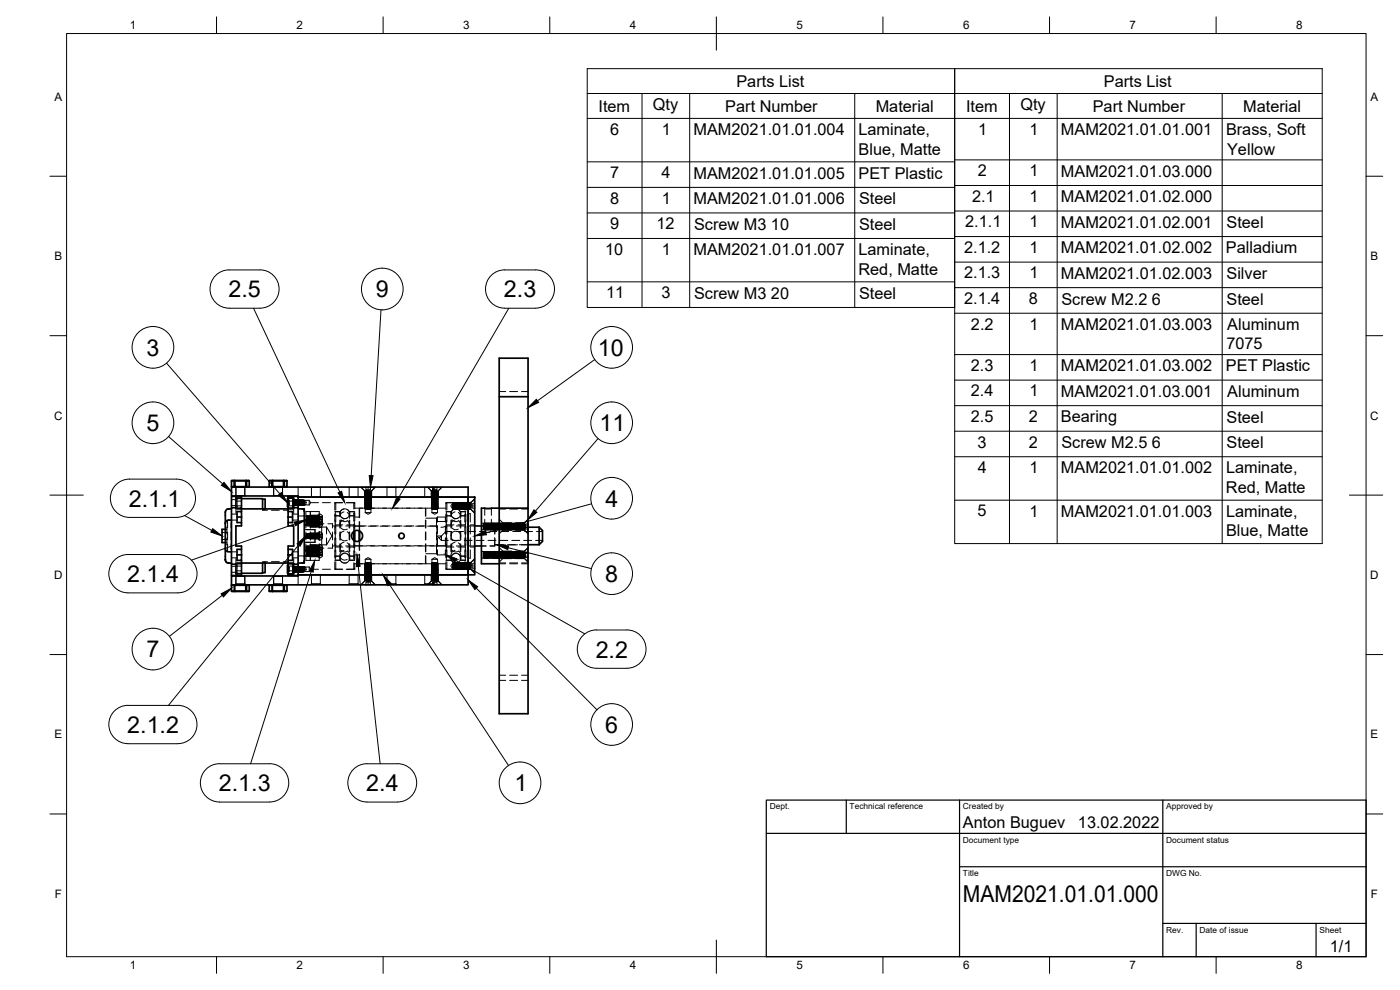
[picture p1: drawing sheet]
<svg xmlns="http://www.w3.org/2000/svg" width="420mm" height="297mm" viewBox="0 0 420 297" stroke-linecap="round" stroke-linejoin="round" font-family="sans-serif">
<defs><g id="words">
<g font-size="7">
<text x="68.6" y="89.2">2.5</text>
<text x="112.8" y="89.2">9</text>
<text x="151.3" y="89.2">2.3</text>
<text x="44" y="106.7">3</text>
<text x="179.5" y="106.7">10</text>
<text x="43.9" y="129.3">5</text>
<text x="179.9" y="129.4">11</text>
<text x="38.7" y="152">2.1.1</text>
<text x="181.7" y="152">4</text>
<text x="38.2" y="174.7">2.1.4</text>
<text x="181.6" y="174.6">8</text>
<text x="43.9" y="197.3">7</text>
<text x="178.8" y="197.3">2.2</text>
<text x="38.2" y="219.9">2.1.2</text>
<text x="181.6" y="219.9">6</text>
<text x="65.7" y="237.4">2.1.3</text>
<text x="109.9" y="237.4">2.4</text>
<text x="154.4" y="237.4">1</text>
<text x="289" y="270.6">MAM2021.01.01.000</text>
</g>
<g font-size="4.9">
<text x="221" y="26">Parts List</text>
<text x="331.3" y="26">Parts List</text>
<text x="179.6" y="33.5">Item</text>
<text x="195.9" y="33.1">Qty</text>
<text x="217.7" y="33.5">Part Number</text>
<text x="262.8" y="33.5">Material</text>
<text x="289.9" y="33.5">Item</text>
<text x="306.2" y="33.1">Qty</text>
<text x="328" y="33.5">Part Number</text>
<text x="373.1" y="33.5">Material</text>
<text x="183.1" y="40.4">6</text>
<text x="198.6" y="40.4">1</text>
<text x="208.1" y="40.5">MAM2021.01.01.004</text>
<text x="257.7" y="40.5">Laminate,</text>
<text x="293.6" y="40.4">1</text>
<text x="308.9" y="40.4">1</text>
<text x="318.4" y="40.5">MAM2021.01.01.001</text>
<text x="367.9" y="40.6">Brass, Soft</text>
<text x="257.7" y="46.4">Blue, Matte</text>
<text x="368.3" y="46.4">Yellow</text>
<text x="183.1" y="53.5">7</text>
<text x="198.6" y="53.5">4</text>
<text x="208.1" y="53.6">MAM2021.01.01.005</text>
<text x="257.6" y="53.6">PET Plastic</text>
<text x="293.4" y="52.9">2</text>
<text x="308.9" y="52.9">1</text>
<text x="318.4" y="53">MAM2021.01.03.000</text>
<text x="183.1" y="61.1">8</text>
<text x="198.6" y="61.1">1</text>
<text x="208.1" y="61.2">MAM2021.01.01.006</text>
<text x="257.8" y="61.3">Steel</text>
<text x="291.7" y="60.6">2.1</text>
<text x="308.9" y="60.6">1</text>
<text x="318.4" y="60.6">MAM2021.01.02.000</text>
<text x="183.1" y="68.8">9</text>
<text x="197" y="68.8">12</text>
<text x="208.3" y="68.9">Screw M3 10</text>
<text x="257.8" y="68.9">Steel</text>
<text x="289.7" y="68.2">2.1.1</text>
<text x="308.9" y="68.2">1</text>
<text x="318.4" y="68.3">MAM2021.01.02.001</text>
<text x="368.1" y="68.4">Steel</text>
<text x="181.6" y="76.5">10</text>
<text x="198.6" y="76.5">1</text>
<text x="208.1" y="76.6">MAM2021.01.01.007</text>
<text x="257.7" y="76.5">Laminate,</text>
<text x="289.3" y="75.9">2.1.2</text>
<text x="308.9" y="75.9">1</text>
<text x="318.4" y="76">MAM2021.01.02.002</text>
<text x="367.9" y="76">Palladium</text>
<text x="257.6" y="82.4">Red, Matte</text>
<text x="289.3" y="83.6">2.1.3</text>
<text x="308.9" y="83.6">1</text>
<text x="318.4" y="83.7">MAM2021.01.02.003</text>
<text x="368.1" y="83.7">Silver</text>
<text x="181.9" y="89.5">11</text>
<text x="198.5" y="89.5">3</text>
<text x="208.3" y="89.6">Screw M3 20</text>
<text x="257.8" y="89.6">Steel</text>
<text x="289.3" y="91.2">2.1.4</text>
<text x="308.8" y="91.2">8</text>
<text x="318.6" y="91.4">Screw M2.2 6</text>
<text x="368.1" y="91.4">Steel</text>
<text x="291.4" y="98.9">2.2</text>
<text x="308.9" y="98.9">1</text>
<text x="318.4" y="99">MAM2021.01.03.003</text>
<text x="368.3" y="99">Aluminum</text>
<text x="368.1" y="104.8">7075</text>
<text x="291.4" y="111.3">2.3</text>
<text x="308.9" y="111.3">1</text>
<text x="318.4" y="111.4">MAM2021.01.03.002</text>
<text x="367.9" y="111.4">PET Plastic</text>
<text x="291.4" y="119">2.4</text>
<text x="308.9" y="119">1</text>
<text x="318.4" y="119.1">MAM2021.01.03.001</text>
<text x="368.3" y="119">Aluminum</text>
<text x="291.4" y="126.6">2.5</text>
<text x="308.8" y="126.6">2</text>
<text x="318.4" y="126.7">Bearing</text>
<text x="368.1" y="126.8">Steel</text>
<text x="293.4" y="134.3">3</text>
<text x="308.8" y="134.3">2</text>
<text x="318.6" y="134.4">Screw M2.5 6</text>
<text x="368.1" y="134.4">Steel</text>
<text x="293.5" y="142">4</text>
<text x="308.9" y="142">1</text>
<text x="318.4" y="142.1">MAM2021.01.01.002</text>
<text x="367.9" y="142.1">Laminate,</text>
<text x="367.9" y="147.9">Red, Matte</text>
<text x="293.4" y="155">5</text>
<text x="308.9" y="155">1</text>
<text x="318.4" y="155.1">MAM2021.01.01.003</text>
<text x="367.9" y="155.1">Laminate,</text>
<text x="367.9" y="160.9">Blue, Matte</text>
<text x="289" y="248.5">Anton Buguev</text>
<text x="323.5" y="248.5">13.02.2022</text>
<text x="399.1" y="285.7">1/1</text>
</g>
<g font-size="3.5">
<text x="39" y="8.8">1</text>
<text x="89" y="8.8">2</text>
<text x="139" y="8.8">3</text>
<text x="189" y="8.8">4</text>
<text x="239" y="8.8">5</text>
<text x="289" y="8.8">6</text>
<text x="339" y="8.8">7</text>
<text x="389" y="8.8">8</text>
<text x="16.3" y="30.2">A</text>
<text x="411.3" y="30.2">A</text>
<text x="16.3" y="78">B</text>
<text x="411.3" y="78">B</text>
<text x="16.2" y="125.9">C</text>
<text x="411.2" y="125.9">C</text>
<text x="16.2" y="173.7">D</text>
<text x="411.2" y="173.7">D</text>
<text x="16.3" y="221.6">E</text>
<text x="411.3" y="221.6">E</text>
<text x="16.4" y="269.4">F</text>
<text x="411.4" y="269.4">F</text>
<text x="39" y="290.8">1</text>
<text x="89" y="290.8">2</text>
<text x="139" y="290.8">3</text>
<text x="189" y="290.8">4</text>
<text x="239" y="290.8">5</text>
<text x="289" y="290.8">6</text>
<text x="339" y="290.8">7</text>
<text x="389" y="290.8">8</text>
</g>
<g font-size="2.5">
<text x="231" y="242.9">Dept.</text>
<text x="255" y="242.9">Technical reference</text>
<text x="289" y="242.9">Created by</text>
<text x="350" y="242.9">Approved by</text>
<text x="289" y="252.8">Document type</text>
<text x="350" y="252.8">Document status</text>
<text x="289" y="262.9">Title</text>
<text x="350" y="262.9">DWG No.</text>
<text x="350" y="279.9">Rev.</text>
<text x="360" y="279.9">Date of issue</text>
<text x="396" y="279.9">Sheet</text>
</g>
</g></defs>
<!-- layer: Hidden -->
<g fill="none" stroke="#000" stroke-width=".3">
<path d="M149.8 117.5h2M153 117.5h2.3M156.5 117.5h2M66.6 159.8h1.5M67.6 156.5h.7v1.9M67.6 153.7v1M67.6 157v1.4M67.6 159.6v2.4M67.6 158.8h.5M68.3 158.1h-.2v2.1M68.3 159.6v2.4M69.3 159.6v2.4"/>
<path d="M69.5 156.7l-.2 1.7M69.5 151.7h1.6M69.5 149.9h1.6M69.5 156h1.6M69.5 154.2h1.6M70.4 144.2v1.9M70.7 146.1l.1 .2M70.8 148.7h2.7M70.8 146.1l.1 2.7M70.8 152.5v.2h1.7M70.8 152.7v1.3M70.8 146.3h2.7"/>
<path d="M70.8 146.3v2.5M70.8 148.9v.5M70.8 150.4h1.7M70.8 149.6h1.7M71.1 148.9v2.9M71.1 149.5h1.4M72.5 151.8h-1.4v.9h1.4M73.5 146.1v2.6M73.5 148.7l-.2 .1M73.6 146.1l-.1 2.7M78.8 152.7v.4h1.5M79.6 152.7v.2h-.8"/>
<path d="M81.4 153.1h2.4M81.8 144.2v1.9M82 146.1l.1 .2M82.1 148.7h2.7M82.1 146.1l.2 2.7M82.1 146.3h2.7M82.1 146.3v2.5M84.8 146.1v2.6M84.8 148.7l-.1 .1M84.9 146.1l-.1 2.7M85 153.1h1.5M86.3 150.1h.5v1.1"/>
<path d="M86.3 151.2h.5M86.5 151.8h1.3v.9h-1.3M86.5 149.3l1-.1 .3 .2-1.3 .1M86.5 152.7h1.6M86.8 151.2v.3h-.5M87.8 152.1l-.3 .3-1-.1M87.8 148.9v2.9M87.8 151.7h1.7M87.8 149.9h1.7M87.8 156h1.7M87.8 154.2h1.7M87.8 151.6h.1"/>
<path d="M87.9 150.4v-.3l-.1 .7M88.1 151.3l.1-1.2 .1 1.4M88.1 150.1l.1 1.4 .2-1.2M88.1 151.5l-.1-1.5-.2 1.6M88.1 150.1l-.1-.1-.2 .1 .1 1.4 .1-.2M88.1 152.7v1.3M88.1 148.9v.5M88.1 152.5v.2M88.1 150.4h-1.8M88.2 151v.6l-.2-1.6-.1 1.2M88.3 150.1l.2 1.5v-.1M88.3 151.5l-.5 .1"/>
<path d="M88.3 151.5l.1 .1 .2-.1M88.5 150.3v-.2l.1 1.4M88.5 151.2l.1 .3 .2-1.4 .1 1.4M88.6 150.3v-.3l.2 1.6v-.1M88.6 151.5h.1M88.6 150l-.5 .1M88.6 150h.1M88.6 150l.1 .1 .2-.1M88.6 150.3v-.3l-.2 1.6-.1-1.6-.1 .6M88.6 151.5l.1 .1M88.7 151.6h.1M88.9 151.5l.1-1.4 .2 1.4"/>
<path d="M88.9 150.3v-.3l.1 1.6 .1-.1M88.9 151.5h.1M88.9 151.5l-.1 .1M88.9 150h.1M88.9 150.3v-.3l-.2 1.6v-.1M88.9 150l.1 .1 .2-.1M88.9 151.5l.1 .1M89 151.5v.1l.2-1.6 .2 1.5M89 151.6h.1M89.2 151.5l.1-1.4 .2 1.4M89.2 151.5h.1M89.2 151.5l-.1 .1"/>
<path d="M89.2 150h.1M89.2 150l.1 .1 .2-.1M89.2 151.5l.1 .1M89.3 151.5l.2-1.5 .2 1.5M89.3 151.6h.1M89.5 151.5l.1-1.4 .2 1.4M89.5 151.5h.1M89.5 151.5l-.1 .1M89.5 149.8l.3 .3h3M89.5 154.8h1.8M89.5 150.8h2.5M89.5 146.1v2.7"/>
<path d="M89.5 150h.1M89.5 150l.1 .1 .8-.1M89.5 151.5l.1 .1 .2-.1M89.7 151.5l.3-1.4 .2 1.5M89.7 151.5h3.1M89.8 150.3v-.3l.2 1.5M89.8 150.1v1.4M89.8 151.5l-.3 .3M89.8 150.3v-.3l-.2 1.5M89.8 151.5l.1 .1 .2-.1 .2-1.4 .2 1.5M90.1 150.3v-.3l.2 1.6v-.1M90.1 150.3v-.3l-.2 1.6v-.1"/>
<path d="M90.2 151.5v.1M90.4 151.5l-.2 .1M90.4 150h.1M90.4 150.3v-.3l-.2 1.6M90.4 150l.1 .1 .2-.1M90.5 151.6h.1M90.6 150.4l-.1 1.2v-.1M90.7 150h.1M90.7 150h.2M90.7 150.1l-.1 1.5-.2-1.6v.3M91 150l.2 .1M91 150.3v-.3l-.2 1.6-.1-1.5 .2 1.5-.3-1.5-.3 1.4"/>
<path d="M91 150.3l.1-.2 .1 1.4M91.1 150.3v-.2l.1 1.4M91.1 150.3l.1-.2 .1 1.4 .1-1M91.2 150.1h.2M91.2 151.5h-.2l-.2-1.4-.2 1.5M91.2 150.3v-.2l-.1 1.4M91.2 151.5h.1M91.3 158.9h3.2M91.3 151.5h.1M91.4 150.1l-.2 1.4zM91.4 150.1l.4 .1v1.2l-.5 .1M91.4 150.5l-.1 1"/>
<path d="M91.4 150.1v.4M91.8 154.9v-1.4h4v1.4M91.8 159.6v2.4M91.8 154.8h1.3M91.8 156.2h1.4M91.8 157.7h1.3M91.8 156h.1M91.8 157.6h.1M91.9 154.9l.1 1.3 .1-.2M91.9 156.5l.1 1.2 .1-.1M91.9 154.9h.1M91.9 156.5h.1"/>
<path d="M92 154.9l-.2 .1M92 156.5h-.2M92 156.5l.1-.2 .2 .2M92 155.5l.1-.8 .1 .9M92 155.5v.5l.1-1.3 .1 1.1M92 157l.1-.7 .1 .9M92 157v.6l.1-1.3 .1 1.1M92.1 155.7l-.1-.8-.2 1.1M92.1 157.3l-.1-.8-.2 1.1M92.1 154.7h.1M92.1 154.8l-.1 .1M92.1 156l-.1 .2-.2-.2v2.4"/>
<path d="M92.1 157.6l-.1 .1-.2-.1M92.1 157.6l.1 .2 .2-.2M92.1 154.8l.2 .1M92.1 156l.1 .2M92.2 155.2l-.1 .8-.2-1.1v1.1l.1-.5M92.2 154.9h.1M92.2 156.5h.1M92.3 155.6l.1-.9 .2 1.5M92.3 157.1l.1-.8 .2 1.4M92.4 155.4v-.7l.2 1.5v-.2M92.4 155.9v.1l.2-1.1 .1 1.1M92.4 157v-.7l.2 1.5v-.2"/>
<path d="M92.4 157.4v.2l.2-1.1 .1 1.1M92.4 156.3l-.1 .2M92.4 154.8l-.1 .1M92.4 154.7h.1M92.4 156h.1M92.4 156l-.1 .2M92.4 156.3h.1M92.4 157.6h.1M92.4 156l.1 .2M92.4 157.6l.1 .2M92.5 154.8l.1 .1M92.5 156.3l.1 .2"/>
<path d="M92.6 157.8h.1M92.6 154.9h.1M92.6 156.5h.1M92.6 155l-.1 1-.2-1.1-.1 .3M92.6 156.5l-.1 1.1-.2-1.1-.2 1.1-.2-1.1v1.1l.1-.6M92.7 155v-.3l.2 1.5v-.6M92.7 156.5v-.2l.1 1.5 .1-.7M92.7 154.8l-.1 .1M92.7 156.3l-.1 .2M92.7 156.4l.2 1.4 .1-.8M92.7 154.7h.1M92.7 156h.1"/>
<path d="M92.7 156l-.1 .2M92.7 156.3h.1M92.7 157.6h.1M92.7 157.6l-.1 .2M92.7 156l.2 .2 .1-.2M92.7 157.6l.2 .2M92.8 156.3l.1 .2M92.8 150.1v1.4M92.8 150.1l.4 .7-.4 .7M92.9 154.9l-.2-.2 .2 1.5 .1-.8M92.9 157.8h.1M92.9 154.9h.1"/>
<path d="M92.9 156.5h.1M92.9 155.1l.1 .9 .1-1.1 .1 .3M92.9 156.6l.1 1 .2-1.1v.3M92.9 154.9l.1-.1 .2 .1M93 154.7h.1M93 156h.1M93 156.3h.1M93 157.6h.1M93 157.6l-.1 .2M93 156.3l-.1 .2M93 156l.2 .2M93 157.6l.2 .2"/>
<path d="M93 156.3l.2 .2M93.1 155.8l-.1 .2-.1-1.1-.1 1.1M93.1 157.3l-.1 .3-.1-1.1-.1 1M93.1 153.5v1.4M93.1 156v2.4M93.1 159.6v2.4M93.1 157.9h2.4l.3 .4M93.1 158.1h4.9M93.1 154.6h2.4M93.1 159.9h2.4M93.2 157.8h.1M93.2 154.9h.1"/>
<path d="M93.2 156.5h.1M93.2 150.8h2.4M93.2 155.3l.1 .7 .2-1.1 .1 .6M93.2 156.9l.1 .7 .2-1.1 .1 .5M93.3 154.9l-.1 1.3-.2-1.1M93.3 156.5l-.1 1.3-.2-1.1M93.3 154.7h.1M93.3 156h.1M93.3 156l-.1 .2M93.3 154.8l-.1 .1M93.3 156.3h.1M93.3 157.6h.1"/>
<path d="M93.3 157.6l-.1 .2M93.3 156.3l-.1 .2M93.3 154.8l-.1 1.4-.1-.9M93.3 156.3l-.1 1.5-.1-1M93.3 154.8l.2 .1M93.3 157.6l.2 .2M93.3 156l.2 .2M93.3 156.3l.2 .2M93.3 146.1l.2 .2M93.5 156.2h.1M93.5 157.8h.1M93.5 154.9h.1"/>
<path d="M93.5 156.5h.1M93.5 146.3h2.6M93.5 146.3v2.8M93.5 154.9l.1-.1 .2 .1M93.6 154.7h.1M93.6 156h.1M93.6 156.3h.1M93.6 157.6h.1M93.6 156.3l-.1 .2M93.6 156l-.1 .2M93.6 157.6l-.1 .2M93.6 156l.1 .2 .2-.2"/>
<path d="M93.6 157.6l.1 .2 .2-.2M93.6 156.3l.2 .2M93.7 155.1l-.1-.4-.1 1.5-.1-.5M93.7 156.7l-.1-.4-.1 1.5-.1-.5M93.7 155.3l-.1-.6-.1 1.5v-.3M93.7 156.9l-.1-.6-.1 1.5v-.4M93.7 154.9h.1M93.7 156.5h.1M93.8 156.5l.1-.2 .2 .2M93.9 155.6v.4l.2-1.1 .1 .9M93.9 157.2v.4l.2-1.1 .1 .9M93.9 154.7h.1"/>
<path d="M93.9 156h.1M93.9 154.8l-.1 .1M93.9 157.6h.1M93.9 156l.1 .2 .2-.2M93.9 157.6l.1 .2 .2-.2M93.9 154.8l.2 .1M94 155.8l-.1-1.1-.1 1.4M94 157.3l-.1-1-.1 1.4M94 155.9l-.1-1.2-.1 1.2M94 155.2v.8l-.2-1.1-.2 1.1-.1-1.1-.1 .7M94 157.5l-.1-1.2-.1 1.2M94 156.7v.9l-.2-1.1-.2 1.1-.1-1.1-.1 .7"/>
<path d="M94 154.9h.1M94 156.5h.1M94.1 155.5l.1-.8 .2 1.4M94.1 157l.1-.7 .2 1.3M94.2 155.3v-.6l.2 1.5v-.3M94.2 156.9l.1-.6 .1 1.5v-.3M94.2 154.8l-.1 .1M94.2 156.3l-.1 .2M94.2 155.9l.1 .1 .1-1.1 .2 1.1M94.2 157.4l.1 .2 .1-1.1 .2 1.1M94.2 154.7h.1M94.2 156h.1"/>
<path d="M94.2 156.3h.1M94.2 157.6h.1M94.2 157.6l.1 .2M94.2 156l.1 .2M94.3 154.8l.1 .1M94.3 156.3l.1 .2M94.3 156.6l.2 1 .1-1.1 .2 1.1 .2-1.1v.3M94.4 156.2h.1M94.4 157.8h.1M94.4 154.9h.1M94.4 156.5h.1M94.5 154.9v-.2l.2 1.5v-.7"/>
<path d="M94.5 156.4v-.1l.1 1.5 .1-.8M94.5 154.7h.1M94.5 156h.1M94.5 154.8l-.1 .1M94.5 156l-.1 .2M94.5 156.3h.1M94.5 157.6h.1M94.5 157.6l-.1 .2M94.5 156.3l-.1 .2M94.5 158.9v1.3zM94.5 156l.2 .2M94.5 157.6l.2 .2"/>
<path d="M94.6 154.8l.1 1.4 .1-.9M94.6 156.3l.1 1.5 .1-.9M94.6 154.8l.1 .1M94.6 156.3l.1 .2M94.7 156.2h.1M94.7 157.8h.1M94.7 154.9h.1M94.7 156.5h.1M94.7 155l-.2 1-.2-1M94.7 154.9l.1-.1 .2 .1M94.7 155.1l.1 .9 .2-1.1v.3M94.8 154.7h.1"/>
<path d="M94.8 156h.1M94.8 156l-.1 .2M94.8 156.3h.1M94.8 157.6h.1M94.8 157.6l-.1 .2M94.8 156.3l-.1 .2M94.8 156l.2 .2M94.8 157.6l.2 .2M94.8 156.3l.2 .2M95 156.2h.1M95 157.8h.1M95 154.9h.1"/>
<path d="M95 156.5h.1M95.1 154.8l-.1 1.4-.1-1M95.1 156.4l-.1 1.4-.1-1M95.1 154.7h.1M95.1 156h.1M95.1 156l-.1 .2M95.1 154.8l-.1 .1M95.1 156.3h.1M95.1 157.6h.1M95.1 157.6l-.1 .2M95.1 156.3l-.1 .2M95.1 154.8l.2 .1"/>
<path d="M95.1 157.6l.1 .2M95.1 156l.1 .2M95.1 156.3l.2 .2M95.2 154.8l-.2 1.4-.1-.8M95.2 155.6l-.1 .4-.1-1.1-.2 .9M95.2 156.3l-.2 1.5-.1-.9M95.2 157.2l-.1 .4-.1-1.1-.2 .9M95.2 156.2h.1M95.2 157.8h.1M95.2 154.9h.1M95.2 156.5h.1M95.3 156.5l.1-.2 .2 .2"/>
<path d="M95.3 155.4l.1 .6 .2-1.1-.1 1.1-.2-1.1-.1 .7M95.3 157l.1 .6 .2-1.1-.2 1.1-.1-1.1-.1 .7M95.4 154.7h.1M95.4 156h.1M95.4 154.8l-.1 .1M95.4 157.6h.1M95.4 156l-.1 .2M95.4 157.6l-.1 .2M95.4 156l.4 .2M95.4 157.6l.4 .2M95.4 154.8l.2 .1M95.5 154.6v3.3"/>
<path d="M95.5 159.9v1.8M95.5 155.2l-.1-.5-.2 1.5v-.4M95.5 156.8l-.1-.5-.1 1.5-.1-.4M95.5 155.4l-.1-.7-.1 1.5-.1-.2M95.5 157l-.1-.7-.1 1.5-.1-.3M95.5 154.9h.1M95.5 156.5h.1M95.6 155.3l.1 .8v-.7M95.6 155l.2 .8M95.6 156.5l.2 .9-.1-1.1-.1 1.3M95.6 156.8l.1 .8v-.6M95.7 154.7h.1"/>
<path d="M95.7 154.8l-.1 .1M95.7 154.8h.1M95.8 156v2.4M95.8 159.6v2.4M95.8 155.8l-.1-1.1-.1 1.3M95.8 155.3l-.1-.6-.1 1.1M95.8 156.9l-.1-.6-.1 1.1M95.8 159.5h.1M95.8 157.1h1.4M95.8 155.8l-.3 .3h-2.4M95.8 154.2l-.3 .4M95.8 159.6l-.3 .3"/>
<path d="M95.8 154.7v.1M95.8 154.2h.1M95.8 156.3l-.2 .2M95.8 155.8h.1M95.9 154.2a1.52 1.52 0 0 1 .8 2 .74 .74 0 0 1-1.2 .2l-3.7-.1M95.9 159.5a1.52 1.52 0 0 1 .8 2 .74 .74 0 0 1-1.2 .2h-2.4M95.9 154.2v1.6M95.9 155.8v2.5M95.9 155.8a1.52 1.52 0 0 1 .8 1.9l-.3 .4-.6 .2M95.9 159.5v2.6M96.1 155.2h.6v-.2h-.6v1h.6v-.3h-.6M96.1 156.8h.6v-.3h-.6v1h.6v-.2h-.6"/>
<path d="M96.3 146.1l-.2 3M96.5 158.1v2.1M96.7 155.2v.5M96.7 156.8v.5M96.8 150.8h2.4M98 158.1v2.1M98 158.1l1.6 2.7-1.6 2.7M98.4 157.1h1.4v1.3M99.8 159.6v2.4M99.8 157.8h2.8M100.4 150.8h2.5M100.5 153.1a2.75 2.75 0 0 1 .3-2.3v2.3"/>
<path d="M100.5 154.3v2.3M100.5 157.8v2.4M100.5 153.5h1.6a1.47 1.47 0 0 1 1.4-.8 1.47 1.47 0 0 1 1.3 .8M100.5 154.8h1.6a1.47 1.47 0 0 0 1.4 .8 1.47 1.47 0 0 0 1.3-.8h1.7M100.5 157.2l.3 .3h2.1M100.6 154.9v-1.4h1.4v1.4M100.6 156v2.4M100.6 159.6v2.4M100.8 154.3v2.3M100.8 157.8v2.4M102 156v2.4M102 159.6v2.4"/>
<path d="M102.1 153.5v1.4M102.1 156v2.4M102.1 159.6v2.4M102.3 155.1a1.48 1.48 0 0 0 1.9 .3M102.3 158.4a1.45 1.45 0 0 0 1.9 .4M102.3 156a1.42 1.42 0 0 0 1.9 .3M103.2 152.7a1.43 1.43 0 0 0-1.2 1.4M103.2 159.4a1.43 1.43 0 0 0-1.2 1.4M103.2 156a1.48 1.48 0 0 0-1.2 1.5M103.2 153.6a1.43 1.43 0 0 0-1.2 1.4M103.7 157.8h4.1M103.9 150.8h2.6v1.9"/>
<path d="M104.1 157.5h2.1M104.2 152.9a1.43 1.43 0 0 1 .6 1.8M104.2 159.5a1.43 1.43 0 0 1 .6 1.8M104.2 156.2a1.41 1.41 0 0 1 .6 1.8M104.2 153.8a1.45 1.45 0 0 1 .6 1.7M104.7 146.1l.1 .2M104.8 153.5v1.4M104.8 156v2.4M104.8 159.6v2.4M104.8 146.3h2.7M104.8 153.5h1.7M104.8 146.3v2.8"/>
<path d="M104.9 153.5v1.4M104.9 156v2.4M104.9 159.6v2.4M106.2 153.9v2.4M106.2 157.5v2M106.3 153.5v1.4M106.3 156v2.4M106.3 159.6v2.4M106.5 153.8v2.4M106.5 157.4v1.9M106.5 151.1l-.3-.3v1.9M106.5 152.5h2.3"/>
<path d="M106.5 155.1h1.3M106.5 157.9h2.8M106.5 157.2l-.3 .3M107.6 146.1l-.1 3M107.8 156.5v2.8M107.8 157.7l2.1 .1M107.9 156.5v2.8M107.9 152.5v2.8M108.3 146.1l1.1 1.2M108.5 146.3h1.4M108.5 146.3l1 1M108.5 146.1v.2"/>
<path d="M109.3 149.1l.3 .4M109.4 147.3h2.1M109.4 147.3v1.8M109.5 149.7l2 .1-.4 .1M109.5 147.4l.2 .5M109.5 149.7l.2 .5M109.5 147.3v.1M109.5 148v.1M109.5 148.7h.1M109.5 149.4h.1M109.5 149.7h.1M109.5 151v.1"/>
<path d="M109.5 151.7h.1M109.5 151.7l.2 .2M109.5 151.1l.2 .1M109.5 149.4l.2 .1M109.5 148.7l.2 .2M109.5 148.1l.2 .1M109.6 152.3l1.9 .2-.3 .1M109.6 151.8l1.9 .1h-.5M109.6 153.8h1.7M109.6 149.5h1.7M109.6 153.8l.9 .5 .8-.5M109.6 149.5v1.5l1.9-.1-.6-.1"/>
<path d="M109.6 152.2v1.6M109.6 149.1l1.9 .1-.6 .1M109.7 152.6v.2l1.6-.1M109.7 147.9h.1M109.7 148.2h.1M109.7 148.5v.1M109.7 148.9h.1M109.7 148.9l-.2 .4M109.7 149.5h.1M109.7 150.2h.1M109.7 150.2l-.2 .2 .2 .5M109.7 150.8v.1"/>
<path d="M109.7 151.2l-.2 .5M109.7 151.9h.1M109.7 152.2h.1M109.7 152.5v.1M109.7 148.2l-.2 .1 .2 .2M109.7 151.9l-.2 .1 .2 .2M109.7 152.2l-.2 .1 .2 .2M109.7 150.9l-.2 .1M109.7 149.5l-.2 .2M109.7 148.6l-.2 .1M109.7 147.9l-.2 .1M109.7 150.2l1.6 .2h-.8"/>
<path d="M109.7 146.1l.1 .1M109.7 149.4h-.2l1.9 .2M109.8 147.5l1.5 .2-1.1 .1M109.8 150.2l1.5 .2-.7 .1M109.8 146.1h1.3v.8h-1.3zM109.8 152.1l1.7 .1-.8 .1M109.8 152l-.3 .1 2 .1M109.9 147.6l1.4 .1h-1.8l1.5-.1M109.9 149.4l1.6 .1-.8 .1M109.9 150h-.4l1.9 .2M110 150.6l1.3 .1-1.1 .1M110 151.5l1.5 .1h-.9"/>
<path d="M110 152.5h17.7M110.1 152.5l-2.3 .1v2.7M110.1 150.6l1.2 .1-1.2 .1M110.1 147.3h.2h-.8l1.9 .2M110.1 148.8l1.4 .1-1 .1M110.1 149.8h-.4l1.6 .2-.4 .1M110.2 152.7l-.6-.1h1.9l-1.2 .2h.9M110.2 149.8l-.5 .1 1.6 .2h-.3M110.2 149.7h-.7l1.6 .1M110.3 152.3l-.8 .1 2 .2M110.3 148l1 .1-1.4 .1M110.3 151.8l1.2 .1h-1.2"/>
<path d="M110.3 147.6l-.8 .1 1.5 .1M110.4 151l.9 .1-1.5 .1M110.4 149.1l1.1 .1-1.3 .1M110.4 147.9l.9 .1-1.5 .2M110.4 150.3l-.9 .1 1.4 .1M110.4 152.4l-.7 .1 1.5 .2M110.5 150.9l.8 .1-1.6 .2M110.5 151.1l1 .1-1.4 .1M110.5 157.9h2.4M110.5 146.1v.8M110.5 149.4l-.8 .1 1.5 .2M110.5 152.5l-.8 .1 1.6 .1-.4 .1"/>
<path d="M110.6 148.5l.9 .1-1.5 .1M110.6 147.3l-1.1 .1 1.2 .1M110.6 149.5l-.9 .1 1.4 .1M110.7 150l-1.2 .1h1.2M110.7 148.3l.6 .1-1.6 .2h.2M110.7 151.5h.8l-1.7 .1M110.8 151.3l.5 .1-1.6 .2h.3M110.8 147.9l-1.3 .1 1 .1M110.8 148.3l.5 .1-1.6 .1 .3 .1M110.8 148.8l.7 .1-1.8 .1M110.8 152.1l-1.1 .1 1.2 .1M110.8 150.6l-1.3 .1 1 .1"/>
<path d="M110.9 151.3l.4 .1-1.6 .1 .4 .1M110.9 149.1l-1.2 .1 1.1 .1M110.9 152.1l-1.2 .1 1.1 .1M111 148.2h.5l-1.9 .2M111 149.1l-1.3 .1 1 .1M111.1 147.3l-1.3 .2 1.5-.1h-1.1M111.1 146.3h1.4M111.1 148.7h.2l-1.6 .2 .6 .1M111.1 150.3l-1.6 .1 .7 .1M111.1 157.8h2.4M111.2 151.7l-1.5 .2 .7 .1M111.2 148.7l-1.5 .2h.7"/>
<path d="M111.2 151.1l.3 .1-1.9 .2M111.2 148.2l-1.7 .1 .6 .1M111.3 151.7l-1.6 .1 .8 .1M111.3 146.1l-.2 .1M111.3 148v.1M111.3 148.7h.1M111.3 149.4h.1M111.3 149.7h.1M111.3 149.7l.2 .5M111.3 151v.1M111.3 151.1l.2 .1-.2 .5M111.3 151.7h.1"/>
<path d="M111.3 151.7l.2 .5M111.3 152.3v.1M111.3 152.7h.1M111.3 152.4l.2 .1M111.3 149.4l.2 .1M111.3 148.7l.2 .2M111.3 148l.2 .2M111.3 148.5h.2l-2 .2h.1M111.3 150.9l-1.8 .1 .5 .1M111.3 152.2v1.6M111.4 150.5l-1.9 .2 .2 .1M111.5 147.9l-2 .1 .3 .1"/>
<path d="M111.5 148.2l-.2 .5M111.5 148.9l-.2 .5M111.5 150.2l-.2 .2 .2 .1-.2 .5M111.5 147.9h.1M111.5 148.2h.1M111.5 148.9h.1M111.5 149.5h.1M111.5 150.2h.1M111.5 152.5v.1M111.5 152.2l-.2 .2M111.5 149.6l-.2 .1M111.5 147.9l-.2 .1"/>
<path d="M111.5 152.6l-.2 .1M111.6 149.1l-.3 .4v1.6M112.5 146.3l-1.2 1.1 .2 .2-.2 .1 .2 .1M112.5 146.1v.2M112.7 146.1l-1.2 1.2v1.8M114 157.9h2.4M114.7 157.8h2.4M116 146.1l.1 .2M116.1 146.3h2.7M116.1 146.3v2.8M117.6 157.9h2.4M118.3 157.8h2.4"/>
<path d="M118.9 146.1l-.1 3M121.2 157.9h2.4M121.9 157.8h2.3M124.8 157.9h2.3M125.4 157.8h2.4M127.3 146.1l.2 .2M127.5 146.3h1M127.5 146.3v2.8M127.7 152.5l.1 2.4M127.7 152.5v2.4M127.7 156v2.4M127.7 159.6v2.4"/>
<path d="M127.8 159.6v2.4M127.8 156v2.4M127.8 155.5h3.2M127.9 152.5h2.4M128.3 146.1l1.1 1.2M128.3 157.9h2.8M128.5 146.3h1.4M128.5 146.3l1 1M128.5 146.1v.2M129.3 149.1l.3 .4M129.4 147.3h2.2M129.4 147.3v1.8"/>
<path d="M129.5 149.7l2 .1-.4 .1M129.5 147.4l.2 .5M129.5 149.7l.2 .5M129.5 147.3v.1M129.5 148v.1M129.5 148.7h.1M129.5 149.4h.1M129.5 149.7h.1M129.5 151v.1M129.5 151.7h.1M129.5 151.7l.2 .2M129.5 151.1l.2 .1"/>
<path d="M129.5 149.4l.2 .1M129.5 148.7l.2 .2M129.5 148.1l.2 .1M129.6 152.3l1.9 .2-.3 .1M129.6 151.8l1.9 .1h-.5M129.6 153.8h1.7M129.6 149.5h1.7M129.6 153.8l.9 .5 .8-.5M129.6 149.5v1.5l1.9-.1-.6-.1M129.6 152.2v1.6M129.6 149.1l1.9 .1-.6 .1M129.7 152.6v.2l1.6-.1"/>
<path d="M129.7 147.9h.1M129.7 148.2h.1M129.7 148.5v.1M129.7 148.9h.1M129.7 148.9l-.2 .4M129.7 149.5h.1M129.7 150.2h.1M129.7 150.2l-.2 .2 .2 .5M129.7 150.8v.1M129.7 151.2l-.2 .5M129.7 151.9h.1M129.7 152.2h.1"/>
<path d="M129.7 152.5v.1M129.7 148.2l-.2 .1 .2 .2M129.7 151.9l-.2 .1 .2 .2M129.7 152.2l-.2 .1 .2 .2M129.7 150.9l-.2 .1M129.7 149.5l-.2 .2M129.7 148.6l-.2 .1M129.7 147.9l-.2 .1M129.7 150.2l1.6 .2h-.8M129.7 146.1l.1 .1M129.8 149.4h-.3l1.9 .2M129.8 147.5l1.5 .2-1.1 .1"/>
<path d="M129.8 150.2l1.5 .2-.7 .1M129.8 146.1h1.3v.8h-1.3zM129.8 152.1l1.7 .1-.8 .1M129.8 152l-.3 .1 2 .1M129.9 147.6l1.4 .1h-1.8l1.5-.1M129.9 149.4l1.6 .1-.8 .1M129.9 150h-.4l1.9 .2M130 150.6l1.3 .1-1.1 .1M130 151.5l1.5 .1h-.9M130.1 150.6l1.2 .1-1.2 .1M130.1 147.3h.2h-.8l1.9 .2M130.1 148.8l1.4 .1-1 .1"/>
<path d="M130.1 149.8h-.4l1.6 .2-.4 .1M130.2 152.7l-.6-.1h1.9l-1.2 .2h.9M130.2 149.8l-.5 .1 1.6 .2h-.3M130.2 149.7h-.7l1.6 .1M130.3 146.1l-.2 3M130.3 152.3l-.8 .1 2 .2M130.3 148l1 .1-1.4 .1M130.3 151.8l1.2 .1h-1.2M130.3 147.6l-.8 .1 1.5 .1M130.4 151l.9 .1-1.5 .1M130.4 149.1l1.1 .1-1.3 .1M130.4 147.9l.9 .1-1.5 .2"/>
<path d="M130.4 150.3l-.9 .1 1.4 .1M130.5 152.4l-.8 .1 1.5 .2M130.5 150.9l.8 .1-1.6 .2M130.5 151.1l1 .1-1.4 .1M130.5 146.1v.8M130.5 149.4l-.8 .1 1.5 .2M130.5 152.5l-.8 .1 1.6 .1-.4 .1M130.6 148.5l.9 .1-1.5 .1M130.6 147.3l-1.1 .1 1.2 .1M130.6 149.5l-.9 .1 1.4 .1M130.7 150l-1.2 .1h1.2M130.7 148.3l.6 .1-1.6 .2h.2"/>
<path d="M130.7 151.5h.8l-1.7 .1M130.8 151.3l.5 .1-1.6 .2h.3M130.8 147.9l-1.3 .1 1 .1M130.8 148.3l.5 .1-1.6 .1 .3 .1M130.8 148.8l.7 .1-1.7 .1M130.9 152.1l-1.2 .1 1.2 .1M130.9 150.6l-1.4 .1 1 .1M130.9 151.3l.4 .1-1.6 .1 .4 .1M130.9 149.1l-1.2 .1 1.1 .1M130.9 152.1l-1.2 .1 1.1 .1M131 155.5v2.9M131 159.6v2.4"/>
<path d="M131 148.2h.5l-1.9 .2M131 155.5l.1 .1M131 149.1l-1.3 .1 1 .1M131.1 147.3l-1.3 .2 1.5-.1h-1.1M131.1 146.3h1.4M131.1 148.7h.2l-1.6 .2 .6 .1M131.1 150.3l-1.6 .1 .7 .1M131.1 157.8v2.4M131.1 156.3h2.7M131.1 157.9h.1M131.1 157.7l-2.1 .1M131.2 151.7l-1.5 .2 .7 .1"/>
<path d="M131.2 148.7l-1.5 .2h.7M131.2 151.1l.3 .1-1.9 .2M131.2 148.2l-1.7 .1 .6 .1M131.3 151.7l-1.6 .1 .8 .1M131.3 146.1l-.2 .1M131.3 148v.1M131.3 148.7h.1M131.3 149.4h.1M131.3 149.7h.1M131.3 149.7l.2 .5M131.3 151v.1M131.3 151.1l.2 .1-.2 .5"/>
<path d="M131.3 151.7h.1M131.3 151.7l.2 .5M131.3 152.3v.1M131.3 152.7h.1M131.3 152.4l.2 .1M131.3 149.4l.2 .1M131.3 148.7l.2 .2M131.3 148l.2 .2M131.3 157.8v2.4M131.3 155.1v1.5M131.3 155.1l-.2 1.5M131.3 155.1l2.5 .2"/>
<path d="M131.3 148.5h.2l-2 .2h.1M131.3 150.9l-1.8 .1 .5 .1M131.3 152.2v1.6M131.4 150.5l-1.9 .2 .3 .1M131.4 152.5h2.4M131.5 147.9l-2 .1 .3 .1M131.5 147.5l-.2 .2 .2 .1M131.5 148.2l-.2 .5M131.5 148.9l-.2 .5M131.5 150.2l-.2 .2 .2 .1-.2 .5M131.5 147.9h.1M131.5 148.2h.1"/>
<path d="M131.5 148.9h.1M131.5 149.5h.1M131.5 150.2h.1M131.5 152.5v.1M131.5 147.9l-.2 .1M131.5 152.2l-.2 .2M131.5 149.6l-.2 .1M131.5 152.6l-.2 .1M131.6 149.1l-.3 .4v1.6M132.3 158.2l1.5-.4v2.4M132.5 146.3l-1.2 1.1 .2 .1M132.5 146.1v.2"/>
<path d="M132.7 146.1l-1.1 1.2v1.8M133.7 155.1v1.5M133.7 157.8v2.4M133.8 154.3v2.3M133.8 151.1l.3-.3v2.3M133.8 153.5h1.7a1.47 1.47 0 0 1 1.3-.8 1.47 1.47 0 0 1 1.3 .8M133.8 154.8h1.7a1.47 1.47 0 0 0 1.3 .8 1.47 1.47 0 0 0 1.3-.8h1.7M133.8 157.8h2M133.8 157.2l.3 .3h2.1M134 154.9v-1.4h1.3v1.4M134 156v2.4M134 159.6v2.4"/>
<path d="M134.1 154.3v2.3M134.1 157.8v2.4M135.3 156v2.4M135.3 159.6v2.4M135.5 153.5v1.4M135.5 156v2.4M135.5 159.6v2.4M135.6 159.5h-1.8a2.49 2.49 0 0 0-1.3 2.6M135.7 155.1a1.48 1.48 0 0 0 1.8 .3M135.7 158.4a1.45 1.45 0 0 0 1.8 .4M135.7 156a1.42 1.42 0 0 0 1.8 .3M135.8 151v1.7"/>
<path d="M135.8 151l-.5 .8 .5 .9M135.8 152.7h1.6M135.8 151h1.6M135.8 152.6h.1M135.9 152.6l.1 .2M135.9 152.6h.1M135.9 151.5l.1-.6 .1 1.9-.3-1.1 .1 .9 .2-1.6 .1 .8M136.1 151.9v-.9l-.2 1.6-.1-.3M136.2 152.6h.1M136.3 152.6l.1 .2M136.3 152.1l.1-1.1 .1 1.3M136.3 150.9l-.2 1.9v-.3"/>
<path d="M136.3 151.6l-.1-.8-.1 2 .1-.2M136.4 151l-.2-.2-.4 .3M136.4 151h.1M136.5 152.2l-.1-1.2-.1 1.2M136.5 151.2l-.1 1.6v-.7M136.5 150.8l-.1 .2M136.6 152.7a1.43 1.43 0 0 0-1.3 1.4M136.6 159.4a1.43 1.43 0 0 0-1.3 1.4M136.6 156a1.48 1.48 0 0 0-1.3 1.5M136.6 153.6a1.43 1.43 0 0 0-1.3 1.4M136.6 152.6h.1M136.6 152.6l-.2 .2"/>
<path d="M136.6 152.6l.1 .2 .2-.2M136.6 151.2l-.1-.4-.1 2M136.7 151.7v-.7l.2 1.5M136.7 151.8l.1-.8 .1 1.6M136.7 151.6l.1 1.2 .1-1.2M136.8 159.5h2.3M136.9 150.9l-.2 1.9v-.5M136.9 152.6h.1M136.9 152.6l.2 .2M136.9 157.8h2.4M137 151.2l.1 1.6 .1-.7M137 151.3l.1-.3 .1 1.6 .1-.5"/>
<path d="M137.1 151.4v-.4l.2 1.6v-.4M137.1 151h.1M137.1 152.8h.1M137.1 151l-.2-.2-.1 .2-.2-.2h-2.8v2.3M137.1 151l.1-.2 .2 .2M137.1 152.8l.1-.2 .2 .2 .2-.2 .1 .2M137.2 151.3l-.1 1.5-.1-.9M137.2 150.9l.2 1.9 .1-.3M137.3 151.4l.1 1.4 .1-1M137.4 151.1l.2 1.5v-.9M137.4 150.8h3.1M137.4 151l.2 1.6 .1-.8"/>
<path d="M137.5 152.9a1.43 1.43 0 0 1 .7 1.8M137.5 159.5a1.43 1.43 0 0 1 .7 1.8M137.5 156.2a1.41 1.41 0 0 1 .7 1.8M137.5 153.8a1.45 1.45 0 0 1 .7 1.7M137.5 151.3l.1-.5 .1 1.8M137.6 150.8l-.2 .2M137.6 151l.1 1.8 .1-.5M137.6 150.8l.1 .2M137.7 151h.1M137.7 152.8h.1M137.9 151.8v-1l.1 1.4M137.9 151.1v-.3l.2 1.9"/>
<path d="M137.9 150.8l-.1 .2M137.9 152.6h.1M137.9 152.6l-.1 .2M137.9 152.6l.2 .2 .5-.2M137.9 150.8l.2 .2 .1-.2M138 151.3l-.1 1.3-.1-1.1M138 151.4l-.1 1.2-.1-1.2M138.1 153.5v1.4M138.1 156v2.4M138.1 159.6v2.4M138.1 153.5h1.7M138.2 151.5v-.7l.1 1.6"/>
<path d="M138.3 153.5v1.4M138.3 156v2.4M138.3 159.6v2.4M138.3 150.8l.1 .2M138.3 151.7v-.9l-.1 1.5M138.4 151h.1M138.4 151.1l-.2 1.5v-.7M138.5 151.1l-.2 1.5-.1-.8M138.5 152l.1-1.2 .1 1.2M138.6 152.6h.1M138.6 152.7h1.5l.4 .3M138.6 151h1.5"/>
<path d="M138.6 152.6l.4 .2M138.7 151.3l-.1-.5-.1 1.9M138.8 151.5l-.1-.5-.1 1.6-.1-.3M138.8 151.5v-.5l-.2 1.6v-.4M138.9 150.8l-.5 .2M139 151.5l-.1-.7-.1 1.6M139.1 151l-.2-.2-.1 2-.1-.4M139.1 151h.1M139.1 152.8h.1M139.1 152l-.1-1-.1 1.5M139.2 151.9l-.1-.9-.1 1.6M139.2 151.2l-.1 1.6-.1-.8"/>
<path d="M139.2 150.8l-.1 .2M139.2 152.6h.1M139.2 152.6l-.1 .2M139.3 152.6l.1 .2M139.3 151.1l-.1-.3-.2 1.9M139.3 150.8l.1 .2M139.3 152.1l.1-1.1 .1 1.4M139.3 152.2l.1-1.2 .2 1.3M139.3 151.5l.1 1.3 .1-1.1M139.4 151h.1M139.4 152.8h.1M139.5 153.1v-2.3a2.75 2.75 0 0 1 .3 2.3"/>
<path d="M139.5 154.3v2.3M139.5 157.8v2.4M139.5 151l-.1 1.8-.1-.5M139.6 150.8l-.2 .2M139.6 150.8l.1 .2M139.6 151.1l.2 1.7v-.6M139.7 153.5v1.4M139.7 156v2.4M139.7 159.6v2.4M139.7 151.6v-.6l.2 1.6v-.2M139.7 151.8l.1-.8 .2 1.5M139.7 151h.1"/>
<path d="M139.8 151l.1-.2 .2 .2M139.8 154.3v2.3M139.8 157.8v2.4M139.8 157.2l-.3 .3h-2.1M139.8 151.4l-.1 1.4-.1-1M139.9 152.6l-.5 .2M139.9 152.6h.1M139.9 151l.2 1.8v-.2M139.9 152.6l.2 .2M140 151.4l.1 1.4v-.9M140 151.2l.1-.2 .1 1.6 .1-.6M140.1 151.3v-.3l.2 1.6v-.5"/>
<path d="M140.1 151h.1M140.1 152.8h.1M140.1 151v1.7M140.2 151.4l.1-.6 .1 1.8M140.2 150.8l-.1 .2M140.3 150.9l.1 1.9v-.5M140.3 150.8l.1 .2 .1-.2M140.3 159.5h2.4M140.4 151.2l.1 1.4 .2-1M140.5 151.1l.1 1.5 .1-.9M140.5 154.1h.6v2.5M140.5 150.7h.9v2.2"/>
<path d="M140.5 152.9h.9l1.1 1.1M140.5 150.7l-.4 .3M140.5 151.9l.1-1.1 .1 1.3M140.5 151.2l.1-.4 .1 2M140.5 157.8h2M140.6 150.8h.1M140.6 152.6l-.5 .2M140.6 152.6h.1M140.6 152.6l.1 .2M140.6 150.8l.1 .2M140.7 151h.1M140.7 152.8h.1"/>
<path d="M140.9 150.8h.1M140.9 152.6h.1M140.9 150.8l-.1 .2M140.9 152.6l-.1 .2M140.9 152.6l1.4 1.2M141 151.2l-.1 1.4v-1.8l.1 1.6M141 151.6l-.1-.8-.1 1.5M141.1 151.1l-.2 1.5-.1-1.1M141.1 157.8v2.4M141.1 157.5h1.4M141.2 151.5v1.2l-.1-1.6 .3 1.3M141.3 151.9l-.1-1.1-.1 1.3"/>
<path d="M141.3 151.4l.1 .2-.1-.8-.2 2M141.7 151.1h.8v1.4h-.8zM141.7 151.8h.8M142.3 152.4v1.4M142.3 153.8h.2M142.4 152.5l.1 .1M142.5 149.8l-.2 1.4M142.5 149.6l-1.4 1.4-.2-.2M142.5 151l-.1 .1M143.9 159.5h1.7M144.5 156.9l2.1 .1M144.5 157.8h1"/>
<path d="M144.6 157v2M144.6 159l-.1 .1M145.2 158.6v.2M145.2 158.5v.1M145.2 158.8l.4 .2M145.2 157.3l.1-.2 .1 1.8v-.9l-.2 .8M145.3 157.7l-.1 1.1M145.3 157.2h-.2l.1 1.6M145.3 157.2h.1M145.4 152.5l.1 .1M145.4 158.6l-.1-1.4-.1 1.4M145.4 157.9v.8"/>
<path d="M145.5 152.6h2M145.5 157.8l.7 .2 1.3-.2M145.5 152.6v2M145.5 155.8v2M145.5 157.4v-.4l-.1 1M145.6 157.2l.1 1.8 .1-.6M145.6 157.8v-.6l.2 1.6 .1-.3M145.6 159.5l.8 .3 .9-.3M145.6 158.1l-.3-.3 .9 .2 1.4-.2-.3 .3v1.4M145.6 158.1h1.7M145.6 157.3l-.1 1.5-.1-1M145.6 158.1v1.4"/>
<path d="M145.7 159l.1-.2 .2 .2M145.8 157l-.4 .2M145.8 157.2l.1-.2 .1 2v-.2M145.8 157l-.2 2v-.4M145.8 157l.2 .2M145.9 157.4l.1-.2 .1 1.6 .1-.7M146 157.2h.1M146.1 157.5l-.1-.3-.1 1.6-.1-.6M146.1 157.4l-.1 1.6-.1-.8M146.1 157.6l.1-.6 .1 1.7M146.1 157h.1M146.1 157l-.1 .2"/>
<path d="M146.1 158.8h.1M146.2 158.8l-.2 .2M146.2 158.8l.1 .2M146.2 157l.1 .2 .5-.2M146.2 157.7l.1 1.3 .1-1.1M146.3 157.4l.2 1.4 .1-1.1M146.3 159l.2-.2 .1 .2M146.4 157.9l-.1-.7-.1 1.5M146.4 158.1l.1-1.1 .1 1.2M146.5 157.3l.1 1.7 .1-.7M146.8 157.1v-.1l.2 2v-.2M146.8 157h.1"/>
<path d="M146.8 158.8l-.1 .2h-2.1M146.8 158.8h.1M146.9 157l.1 .2 .2-.2M146.9 158.8l.1 .2M146.9 157.8v-.8l-.2 1.5M146.9 157.3l-.1 1.5-.1-1M147 157.4l-.1 1.3-.2-1.5-.1 1.3M147 159l.2-.2 .1 .2M147.1 157.6l.1-.6 .1 1.7M147.2 157l-.2 2M147.2 157l.1 1.3M147.2 157l.1 .2"/>
<path d="M147.3 159.5h1.8M147.3 157.2h.1M147.3 159h.1M147.4 157.4l-.1-.2-.1 1.6-.1-.6M147.4 158.1l.1-1.1 .1 1.3M147.5 157.8h1v2.4M147.5 155.8v2M147.5 157h.1M147.5 157l-.2 .2M147.5 158.8h.1M147.5 158.6v.2l.2-1.6 .1 .6-.2-.6-.2 1.4M147.5 158.8l-.1 .2"/>
<path d="M147.5 158.8l.1 .2M147.5 157l.2 .2M147.6 157.8l-.1-.8-.1 1.5M147.6 152.5l-.1 2.1M147.6 157.2h.1M147.6 159h.1M147.7 159l.1-.2 .2 .2M147.8 159h2M147.8 157l.5 .2M147.9 157.8l-.1-.8-.1 1.5M147.9 157.4l-.1-.4-.1 1.9M148 157.2l.1 1-.1-1-.1 1.3z"/>
<path d="M148.1 158.8h.1M148.2 157l-.2 2v-.4M148.2 157.4l-.1-.4-.1 1.9 .1-.1M148.2 158.8l.2 .2 .1-.2M148.2 158.1l.1-.9 .1 1.5M148.3 158.1l.1-.9 .1 1.5M148.3 157.2h.1M148.5 157l-.2 2v-.4M148.5 157.5l-.1 1.5-.1-.9M148.5 157l-.1 .2M148.5 158.1h3.3M148.5 158.8h.1"/>
<path d="M148.5 158.8l.1 .2M148.5 157l.2 .2 .1-.2M148.6 157.7l.1-.5 .1 1.6 .1-.3M148.6 157.7l.1 1.3 .1-1.1M148.8 157.5l-.1 1.5-.1-.9M148.8 158.8h.1M148.8 158.8l-.1 .2M148.8 158.8l.2 .2 .1-.2M148.9 157l.1 .2M148.9 157.7l.1 1.3 .1-1.1M148.9 157.2l.1 1.8 .1-.6M148.9 157.3l.2 1.5 .2-.7-.1 .7-.2-1.5"/>
<path d="M149 157.2h.1M149.1 158.8h.1M149.2 158.8l.1 .2M149.4 158.4l-.1 .6-.1-2 .2 1.8M149.4 157.2l.1-.2 .2 1.8M149.5 157.6v-.6l.1 1.7M149.5 157l-.5 .2M149.5 157l.1 .2M149.6 157.7l-.1 1.1-.1-1.3 .1 1.3 .1-1.1M149.6 157.2h.1M149.8 157.9l.1 .9 .1-1.5-.2 1.5-.1-.9M149.8 157.7v-.7l.1 1.7"/>
<path d="M149.8 158.1l.1-1.1v1.2M149.8 157l-.1 .2M149.8 152.7h2M149.8 155.8l1.1 1.1M149.8 158.8l-.4 .2M149.8 158.8h.1M149.8 158.8l.2 .2 .2-.2M149.9 157h-2.1l-.1 .2M149.9 157l.1 .2M150 157.2h.1M150 157.2l.1-.2 .2 .2M150.1 158.1l.1-1.1v1.2"/>
<path d="M150.1 158.8l.2 .2M150.3 157.8l-.1-.8-.1 1.5M150.3 159.5h2.4M150.3 157.2h.1M150.3 157.2l-.2 1.6M150.4 157.5l-.1-.3-.1 1.6-.1-.5M150.5 157h.1M150.5 158.8h.1M150.5 158.8l-.2 .2M150.5 157l-.2 .2M150.5 157l.1 .2M150.5 158.8l.1 .2"/>
<path d="M150.6 157.8l-.1-.8-.1 1.5M150.6 157.3l-.1-.3-.2 2M150.6 157.2l-.1 1.6M150.6 157.2h.1M150.6 159h.1M150.7 157.2l.1-.2 .2 .2M150.8 157.9l-.1-.7-.2 1.5M150.8 158.8l.2 .2 .2-.2M150.8 158.8l-.1 .2M150.8 157.1l-.1 1.9-.1-.5M150.9 157.3l-.1-.3-.2 1.9M150.9 156.9v2.2"/>
<path d="M150.9 159.1l-1.1 1.1M150.9 159.1h2.6M150.9 156.9h2.6M151 157.2l-.2 1.6M151.1 158.3l-.1-1.1-.1 1.2M151.1 157.1l-.1 1.9-.1-.5M151.1 157.5l-.1 1.5-.1-.9M151.1 157l-.1 .2M151.2 157h.1M151.2 158.8h.1M151.2 158.8l.1 .2M151.2 157l.1 .2"/>
<path d="M151.3 158l.1-.8 .1 1.5M151.3 157.6v1.4l.1-1M151.3 157.2l-.1 1.6M151.3 157.2h.1M151.3 159h.1M151.4 157.5l-.1 1.5-.1-.9M151.5 157h.1M151.5 158.8h.1M151.5 157l-.2 .2M151.5 158.8l-.1 .2M151.5 158.8l.1 .2 .2-.2M151.5 157.6l.1 1.4 .1-1"/>
<path d="M151.5 157l.2 .2M151.6 157.1l.1 1.9v-.6M151.6 157.6l.1-.4 .1 1.6 .1-.4M151.6 157.2l.2-.2 .2 .2M151.7 157.2l-.2 1.6M151.8 157.2v-.2l.2 1.9M151.8 158.8l.2 .2M151.8 157.1l.2 1.9v-.6M152 157.2l-.2 1.6M152 157.2h.1M152 159h.1M152 157.2l.2 1.6 .1-.8"/>
<path d="M152.1 157.3v-.3l.2 1.9M152.1 157.7l.1-.7 .1 1.6M152.1 157h.1M152.1 158.8h.1M152.1 158.8l-.1 .2M152.1 157l-.1 .2M152.2 158.8l.1 .2 .2-.2M152.2 157l.1 .2M152.3 157.2l-.2 1.6M152.3 157.2l.2-.2 .2 .2M152.4 157.6l.1 1.2 .1-1.2M152.4 157.7l.1-.7 .1 1.6"/>
<path d="M152.4 158.1l.1-1.1 .1 1.2M152.5 158.8l.1 .2M152.7 157.2l-.2 1.6M152.7 157.2h.1M152.7 159h.1M152.7 158.1l.1-1.1 .1 1.2M152.8 157h.1M152.8 158.8h.1M152.8 157l-.1 .2M152.8 158.8l-.1 .2M152.8 158.8l.2 .2M152.9 157l.1 .2"/>
<path d="M152.9 157.7l-.1-.7-.1 1.6M153 152.7h2.3M153 157.2h.1M153 159h.1M153 157.2l-.2 1.6M153 157.2l.1-.2 .2 .2M153 157.2l-.1 1.6-.1-.8M153.1 158.8l.2 .2 .2-.2M153.1 158.8l-.1 .2M153.2 157.7l-.1-.7-.1 1.6M153.2 157.3v-.3l-.2 1.9M153.3 157.2l-.2 1.6"/>
<path d="M153.4 157.6v-.4l-.2 1.6-.1-.4M153.5 157l-.2 .2M153.5 157h.1M153.5 158.8h.1M153.5 157.1l-.1 1.9-.1-.5M153.5 157.3v-.3l-.2 1.9M153.5 158.8l.1 .2M153.5 157l.1 .2M153.6 157.2l-.1 1.6M153.6 157.2h.1M153.6 159h.1M153.7 157.2l.1-.2 .2 .2"/>
<path d="M153.8 158l-.1-.8-.2 1.5M153.8 157.1l-.2 1.9v-.5M153.8 157.6l-.1 1.4-.1-1M153.8 158.8h.1M153.8 158.8l-.1 .2M153.8 158.8l.2 .2 .2-.2M153.9 159.5h2.4M153.9 158.3l.1-1.1 .1 1.2M153.9 157.6l.1 1.4 .1-1M154 157.2l-.2 1.6M154 157.2l.1-.2 .2 .2M154.1 157.6l-.1 1.4-.1-1"/>
<path d="M154.2 158.8l.1 .2M154.2 157.6l.1 1.4 .1-1M154.2 157.1l.1 1.9 .1-.5M154.3 157.9l.1-.7 .1 1.5M154.3 157.2h.1M154.3 159h.1M154.3 157.2l-.1 1.6M154.5 157.3v-.3l.2 1.9M154.5 157h.1M154.5 158.8h.1M154.5 157l-.2 .2M154.5 158.8l-.2 .2"/>
<path d="M154.5 157.1l.1 1.9 .1-.5M154.5 158.8l.1 .2 .2-.2M154.5 157l.1 .2M154.6 157.5l.1-.3 .2 1.6v-.5M154.6 157.2l-.1 1.6M154.6 157.2l.2-.2 .2 .2M154.7 159.1h2.7M154.7 156.9h2.7M154.8 157.3v-.3l.2 1.9M154.8 157.7l.1-.7 .1 1.6M154.8 158.8l.2 .2M155 157.2l-.2 1.6"/>
<path d="M155 157.2h.1M155 159h.1M155 157.3l.2 1.5 .1-.9M155.1 157.7l.1-.7 .1 1.6M155.1 157l-.1 .2M155.2 157h.1M155.2 158.8h.1M155.2 158.8l-.2 .2M155.2 158.8l.1 .2 .2-.2M155.2 157l.1 .2M155.3 158.1l-.1-1.1-.1 1.2M155.3 157.2l-.1 1.6"/>
<path d="M155.3 157.2h.1M155.3 158.1l-3 .1M155.3 157.2l.2-.2 .2 .2M155.5 158.8l.1 .2M155.6 158.1l-.1-1.1-.1 1.2M155.6 157.7l-.1-.7-.1 1.7M155.6 157.5l-.1 1.3-.1-1.1M155.6 157.2h.1M155.7 158.3l-.1-1.1-.1 1.6M155.8 157h.1M155.8 158.8l-.2 .2M155.8 158.8h.1"/>
<path d="M155.8 157l-.1 .2M155.9 158.2h2.6M155.9 157l.1 .2M155.9 158.8l.1 .2M155.9 158.1l.1-.9 .1 1.5M155.9 157.9l-.1-.9-.2 2M155.9 157.2v-.2l-.2 1.9M156 157.2h.1M156 159h.1M156 157.3l-.1 1.5-.1-.7M156.1 157.2l-.1 1.8v-.6M156.2 157.4l-.1-.4-.1 1.9"/>
<path d="M156.3 157.7v-.5l.2 1.6v-.4M156.4 157.7v-.5l-.2 1.6-.1-.3M156.5 157.6l-.1 1.4-.1-1M156.5 157l-.5 .2M156.5 157l-.2 2v-.4M156.5 157h.1M156.5 158.8l-.5 .2M156.5 158.8h.1M156.5 158.8l.2 .2 .1-.2M156.5 152.7h2M156.5 157l.2 .2M156.6 157.5l.1 1.5 .1-.9"/>
<path d="M156.6 157.3l.2 1.5 .1-.8M156.7 157.2h.1M156.8 157.4l-.1 1.6-.1-.8M156.8 158.1l-.1-.9-.2 1.5M156.8 157h.1M156.8 158.8h.1M156.8 157l-.1 .2M156.8 158.8l.5 .2M156.9 157l.1 2 .1-.5M156.9 157.7l.1 1.3 .1-1.2M156.9 158.2l.1-1 .1 1.1M157 157.5l.1 1.2"/>
<path d="M157.1 157.3l.1-.3 .2 2M157.2 157.3l.2 1.7-.3-.7v.4l.1-1.6 .1 .5M157.3 159h.1M157.4 159l.9 1M157.4 156.9v2.2M157.4 159.1l1.1 1.1M157.4 159.5h2.4M157.7 157.2h.8v1.6h-.8zM157.7 157.6h.8M157.7 158.4h.8M158.3 156v1.4M158.3 158.6v1.4"/>
<path d="M158.3 156l-1.1 1.1-.2 .1-.1-.2M158.3 156h.2M158.3 160h.2M158.5 155.8l-1.1 1.1M161 159.5h1.8M66.6 161.9h1.5M67.6 163.2v1.4M67.6 166.9v1M67.6 162.8h.5M68.1 161.4v2.1h.2M68.3 163.2v1.9h-.7M69.3 163.2l.2 1.8"/>
<path d="M69.5 171.7h1.6M69.5 169.9h1.6M69.5 167.4h1.6M69.5 165.6h1.6M70.3 175.6h.2l-.1 1.9zM70.8 172.9h2.7M70.8 167.6v1.3M70.8 175.1h2.7M70.8 172.8v2.3l-.3 .4M70.8 172.2v.5M70.8 172.9v2.6M70.8 171.3h1.7"/>
<path d="M70.8 172h1.7M70.9 172.8l-.1 .1M71.1 172.1h1.4M72.5 168.9h-1.7v.2M72.5 169.8h-1.4v2.9M72.5 168.9h-1.4v.9M73.3 172.8l.2 2.7M73.5 172.8v2.3M73.5 175.1l.3 .4M78.8 168.7h.8v.2M80.3 168.5h-1.5v.4M81.4 168.5h2.4"/>
<path d="M81.6 175.6h.2v1.9l-.2-.2zM82.1 172.9h2.7M82.1 175.1h2.7M82.1 172.8v2.3l-.3 .4M82.1 172.9v2.6M82.3 172.8l-.2 .1M84.7 172.8l.1 2.7M84.8 172.8v2.3M84.8 175.1l.3 .4M85 168.5h1.5M86.3 170.1h.5v.3M86.3 170.4h.5"/>
<path d="M86.3 171.2h.5M86.5 169.8h1.3v2.9M86.5 172.1h1.3l-.3 .4-1-.2M86.5 169.3l1-.1 .3 .3M86.5 168.9h1.6M86.5 168.9h1.3v.9M86.5 171.3h1.6M86.8 170.4v.8M86.8 171.2v.3h-.5M87.8 171.7h1.7M87.8 169.9l1.7 .1M87.8 167.4h1.7"/>
<path d="M87.8 165.6h1.7M87.9 170.4v-.3l-.1 .7M88 170l-.2 .1 .1 1.4 .1-.2M88 170l.1 .1M88.1 171.4l.1-1.3 .1 1.4M88.1 170.1l.1 1.4 .2-1.2M88.1 167.6v1.3M88.1 168.9v.2M88.1 172.2v.5M88.2 171v.6l-.2-1.6-.1 1.2M88.3 170l-.2 .1M88.3 170l.1 .1 .2-.1"/>
<path d="M88.3 170.1l.2 1.5v-.1M88.3 171.5l-.5 .1 .2-1.6 .1 1.5M88.3 171.5l.1 .1 .2-.1M88.5 170.3v-.2l.1 1.4M88.5 171.2l.1 .3 .2-1.4 .1 1.4M88.6 170.3v-.3l.2 1.6v-.1M88.6 171.5h.1M88.6 170l.1 .1 .2-.1M88.6 170.3v-.3l-.2 1.6-.1-1.6-.1 .6M88.6 171.5l.1 .1M88.7 171.6h.1M88.9 171.5l.1-1.4 .2 1.4"/>
<path d="M88.9 170.3v-.3l.1 1.6 .1-.1M88.9 171.5h.1M88.9 171.5l-.1 .1M88.9 170.3v-.3l-.2 1.6v-.1M88.9 170l.1 .1 .5-.1M88.9 171.5l.1 .1M89 171.5v.1l.2-1.6 .2 1.5M89 171.6h.1M89.2 171.5l.1-1.4 .2 1.4M89.2 171.5h.1M89.2 171.5l-.1 .1M89.2 171.5l.1 .1"/>
<path d="M89.3 171.5l.2-1.5 .2 1.5M89.3 171.6h.1M89.5 171.5l.1-1.4 .2 1.4M89.5 171.5h.1M89.5 171.5l-.1 .1M89.5 169.8l.3 .3h3M89.5 166.8h1.8M89.5 170.8h2.5M89.5 172.8v2.7M89.5 170l.1 .1 .8-.1M89.5 171.5l.1 .1 .2-.1M89.7 171.5l.3-1.4 .2 1.5"/>
<path d="M89.7 171.5h3.1M89.8 170.3v-.3l.2 1.5M89.8 170.1v1.4M89.8 171.5l-.3 .3M89.8 170.3v-.3l-.2 1.5M89.8 171.5l.1 .1 .2-.1 .2-1.4 .2 1.5M90.1 170.3v-.3l.2 1.6v-.1M90.1 170.3v-.3l-.2 1.6v-.1M90.2 171.5v.1M90.3 171.5l.3-1.4 .3 1.5-.2-1.5 .1 1.5 .2-1.6 .2 1.5M90.4 171.5l-.2 .1M90.4 170h.1"/>
<path d="M90.4 170.3v-.3l-.2 1.6M90.4 170l.1 .1 .2-.1M90.5 171.6h.1M90.6 170.4l-.1 1.2v-.1M90.7 170h.1M90.7 170l.7 .1M90.7 170.1l-.1 1.5-.2-1.6v.3M91.1 170.3v-.2l.1 1.4M91.1 170.3l.1-.2 .1 1.4 .1-1M91.2 171.5h-.2l-.2-1.4-.2 1.5M91.2 170.3v-.2l-.1 1.4M91.2 171.5h.1"/>
<path d="M91.3 162.7h3.2M91.3 171.5h.1M91.4 170.1l-.2 1.4zM91.4 170.1h.1M91.4 170.1l.4 .1v1.2l-.5 .1M91.4 170.5l-.1 1M91.4 170.1v.4M91.8 163.2v2.4M91.8 166.8v1.3h4v-1.3M91.8 165.1l.2 .2 .1-.2M91.8 160.1h1.3M91.8 161.5l1.4 .1"/>
<path d="M91.8 165.4h1.3M91.8 166.8l1.4 .1M91.8 163.9h1.3M91.8 165.3h1.4M91.8 166.7h.1M91.8 161.3h.1M91.9 165.6l.1 1.3 .1-.2M91.9 164l.1 1.3 .1-.2M91.9 160.3l.1 1.2 .1-.2M91.9 165.6h.1M91.9 164h.1M91.9 160.3h.1"/>
<path d="M92 165.6h-.2M92 160.3h-.2M92 164l-.2 .1M92 166.1l.1-.7 .1 .9M92 166.1v.6l.1-1.3 .1 1.1M92 164.6l.1-.7 .1 .9M92 164.6v.5l.2-1.2v1M92 164.6l-.2 .5M92 160.8l.1-.7 .1 .9M92 160.8v.5l.1-1.2 .1 1M92.1 166.4l-.1-.8-.2 1.1M92.1 164.8l-.1-.8-.2 1.1"/>
<path d="M92.1 161l-.1-.7-.2 1M92.1 165.4l-.1 .2M92.1 163.9l-.1 .1M92.1 160.1h.1M92.1 160.1l-.1 .2M92.1 166.7l-.1 .2-.2-.2M92.1 161.3l-.1 .2-.2-.1M92.1 165.4l.2 .2M92.1 166.7l.1 .2M92.1 161.3l.1 .2M92.1 163.9l.2 .1M92.1 165.1l.1 .2"/>
<path d="M92.1 160.1l.2 .2M92.2 165.9l-.1 .8-.2-1.1v1.1l.1-.6M92.2 164.3l-.1 .8-.2-1.1-.1 1.1M92.2 160.5l-.1 .8-.2-1v1.1l.1-.6M92.2 165.6h.1M92.2 164h.1M92.2 160.3h.1M92.3 166.3l.1-.9 .2 1.4M92.3 164.7l.1-.8 .1 1.4 .2-.2M92.3 160.9l.1-.8 .2 1.4M92.4 166.1v-.7l.2 1.5v-.2M92.4 166.5v.2l.2-1.1 .1 1.1"/>
<path d="M92.4 164.5l.1-.6 .1 1.4v-.2M92.4 165v.1l.2-1.1 .1 1.1M92.4 160.8v-.7l.2 1.5v-.3M92.4 161.2v.1l.2-1 .1 1M92.4 165.4l-.1 .2M92.4 163.9l-.1 .1M92.4 160.1l-.1 .2M92.4 165.1h.1M92.4 166.7h.1M92.4 166.7l-.1 .2M92.4 165.1l-.1 .2M92.4 160.1h.1"/>
<path d="M92.4 161.3h.1M92.4 161.3l-.1 .2M92.4 166.7l.1 .2M92.4 165.1l.1 .2M92.4 161.3l.1 .2M92.5 165.4l.1 .2M92.5 160.1l.1 .2M92.5 163.9l.1 .1M92.6 165.6h.1M92.6 164h.1M92.6 160.3h.1M92.6 165.6l-.1 1.1-.2-1.1-.1 .2"/>
<path d="M92.6 164.1l-.2 1-.1-1.1-.1 .3M92.6 160.3l-.1 1-.2-1-.1 .2M92.7 165.6v-.2l.2 1.5v-.7M92.7 164.1v-.2l.2 1.4v-.6M92.7 160.3v-.2l.2 1.5v-.7M92.7 160.1l-.1 .2M92.7 165.4l-.1 .2M92.7 163.9l-.1 .1M92.7 165.5l.2 1.4 .1-.8M92.7 163.9l.2 1.4 .1-.8M92.7 160.2l.2 1.4 .1-.9M92.7 165.1h.1"/>
<path d="M92.7 166.7h.1M92.7 166.7l-.1 .2M92.7 161.3l-.1 .2M92.7 160.1h.1M92.7 161.3h.1M92.7 166.7l.2 .2 .1-.2M92.7 161.3l.2 .2 .1-.2M92.7 165.1l.2 .2 .1-.2M92.8 165.4l.1 .2M92.8 160.1l.1 .2M92.8 163.9l.1 .1M92.8 170.1v1.4"/>
<path d="M92.8 170.1l.4 .7-.4 .7M92.9 165.6h.1M92.9 164h.1M92.9 160.3h.1M92.9 165.7l.1 1 .1-1.1 .1 .3M92.9 164.2l.1 .9 .2-1.1v.3M92.9 160.4l.1 .9 .1-1 .1 .3M92.9 160.3l.1-.2 .2 .2M92.9 165.6l.1-.2 .2 .2M92.9 164l.1-.1 .2 .1M93 165.1h.1M93 166.7h.1"/>
<path d="M93 160.1h.1M93 161.3h.1M93 166.7l.2 .2M93 165.1l.2 .2M93 161.3l.2 .2M93.1 166.4l-.1 .3-.1-1.1-.1 1M93.1 164.9l-.1 .2-.1-1.1-.1 1.1M93.1 161.1l-.1 .2-.1-1-.1 1M93.1 163.2v2.4M93.1 166.8v1.3M93.1 163.5h4.9M93.1 163.7h2.4"/>
<path d="M93.2 165.6h.1M93.2 164h.1M93.2 160.3h.1M93.2 170.8h2.4M93.2 166l.1 .7 .2-1.1 .1 .5M93.2 164.4l.1 .7 .2-1.1 .1 .6M93.2 160.6l.1 .7 .2-1 .1 .5M93.3 165.6l-.1 1.3-.2-1.1M93.3 164l-.1 1.3-.2-1.1M93.3 160.3l-.1 1.3-.2-1.1M93.3 165.1h.1M93.3 165.4h.1"/>
<path d="M93.3 163.9h.1M93.3 166.7h.1M93.3 165.4l-.1 .2M93.3 166.7l-.1 .2M93.3 165.1l-.1 .2M93.3 163.9l-.1 .1M93.3 160.1h.1M93.3 161.3h.1M93.3 161.3l-.1 .2M93.3 160.1l-.1 .2M93.3 165.4l-.1 1.5-.1-1M93.3 163.9l-.1 1.4-.1-.9"/>
<path d="M93.3 160.1l-.1 1.5-.1-1M93.3 163.9l.2 .1M93.3 165.4l.2 .2M93.3 166.7l.2 .2M93.3 165.1l.2 .2M93.3 160.1l.2 .2M93.3 161.3l.2 .2M93.5 165.6h.1M93.5 161.6h.1M93.5 166.9h.1M93.5 165.3h.1M93.5 164h.1"/>
<path d="M93.5 160.3h.1M93.5 175.1h2.6M93.5 172.5v2.6l-.4 .4M93.5 160.3l.1-.2 .2 .2M93.6 165.1h.1M93.6 165.4h.1M93.6 163.9h.1M93.6 166.7h.1M93.6 165.4l-.1 .2M93.6 163.9l-.1 .1M93.6 160.1h.1M93.6 161.3h.1"/>
<path d="M93.6 166.7l-.1 .2M93.6 165.1l-.1 .2M93.6 161.3l-.1 .2M93.6 161.3l.1 .3 .2-.3M93.6 166.7l.1 .2 .2-.2M93.6 165.1l.1 .2 .2-.2M93.6 165.4l.2 .2M93.6 163.9l.2 .1M93.7 165.8l-.1-.4-.1 1.5-.1-.5M93.7 164.2l-.1-.3-.1 1.4-.1-.5M93.7 160.5l-.1-.4-.1 1.5-.1-.6M93.7 166.1l-.1 .6-.1-1.1-.1 .7"/>
<path d="M93.7 164.5l-.1 .6-.1-1.1-.1 .7M93.7 166l-.1-.6-.1 1.5v-.4M93.7 164.4l-.1-.5-.1 1.4v-.3M93.7 160.6l-.1-.5-.1 1.5v-.4M93.7 165.6h.1M93.7 164h.1M93.7 160.3h.1M93.8 165.6l.1-.2 .2 .2M93.8 164l.1-.1 .2 .1M93.9 166.3v.4l.2-1.1 .1 .9M93.9 164.7v.4l.2-1.1 .1 .9M93.9 161v.3l.2-1 .1 .8"/>
<path d="M93.9 165.1h.1M93.9 160.1h.1M93.9 160.1l-.1 .2M93.9 161.3l.1 .3 .2-.3M93.9 166.7l.1 .2 .2-.2M93.9 165.1l.1 .2 .2-.2M93.9 160.1l.2 .2M94 166.4l-.1-1-.1 1.4M94 164.9l-.1-1-.1 1.3M94 161.1l-.1-1-.1 1.3M94 166.6l-.1-1.2v1.3M94 165.9v.8l-.2-1.1-.1 .5"/>
<path d="M94 165l-.1-1.1-.1 1.1M94 164.3l-.1 .8-.1-1.1-.1 .5M94 161.2l-.1-1.1v1.2M94 160.5v.8l-.2-1-.2 1-.1-1-.1 .6M94 165.6h.1M94 164h.1M94 160.3h.1M94.1 166.2l.1-.8 .2 1.3M94.1 164.6l.1-.7 .1 1.4 .1-.1M94.1 160.8l.1-.7 .2 1.3M94.2 166v-.6l.2 1.5v-.3M94.2 164.4l.1-.5 .1 1.4v-.3"/>
<path d="M94.2 160.7v-.6l.2 1.5v-.4M94.2 163.9l-.1 .1M94.2 165.4l-.1 .2M94.2 160.1l-.1 .2M94.2 166.5l.1 .2 .1-1.1 .2 1.1M94.2 165v.1l.2-1.1 .2 1.1M94.2 161.2l.1 .1 .1-1 .2 1M94.2 165.1h.1M94.2 165.4h.1M94.2 163.9h.1M94.2 166.7h.1M94.2 160.1h.1"/>
<path d="M94.2 161.3h.1M94.2 166.7l.1 .2M94.2 161.3l.1 .2M94.2 165.1l.1 .2M94.3 165.4l.1 .2M94.3 163.9l.1 .1M94.3 160.1l.1 .2M94.3 164.1l.2 1 .1-1.1 .2 1.1 .2-1.1v.3M94.4 165.6h.1M94.4 161.6h.1M94.4 166.9h.1M94.4 165.3h.1"/>
<path d="M94.4 164h.1M94.4 160.3h.1M94.5 165.6v-.2l.2 1.5v-.8M94.5 164l.2 1.3v-.7M94.5 160.2v-.1l.2 1.5v-.8M94.5 165.1h.1M94.5 165.4h.1M94.5 163.9h.1M94.5 166.7h.1M94.5 165.4l-.1 .2M94.5 166.7l-.1 .2M94.5 165.1l-.1 .2"/>
<path d="M94.5 163.9l-.1 .1M94.5 160.1h.1M94.5 161.3h.1M94.5 161.3l-.1 .2M94.5 160.1l-.1 .2M94.5 161.4v1.3zM94.5 166.7l.2 .2M94.5 165.1l.2 .2M94.5 161.3l.2 .2M94.6 165.4l.1 1.5 .1-.9M94.6 163.9l.1 1.4 .1-.9M94.6 160.1l.1 1.5 .1-1"/>
<path d="M94.6 165.4l.1 .2M94.6 163.9l.1 .1M94.6 160.1l.1 .2M94.7 165.6h.1M94.7 161.6h.1M94.7 166.9h.1M94.7 165.3h.1M94.7 164h.1M94.7 160.3h.1M94.7 165.7l-.2 1-.2-1M94.7 160.3l-.2 1-.2-.9M94.7 160.3l.1-.2 .2 .2"/>
<path d="M94.7 165.7l.1 1 .2-1.1v.3M94.7 160.4l.1 .9 .2-1v.3M94.8 165.1h.1M94.8 165.4h.1M94.8 163.9h.1M94.8 166.7h.1M94.8 166.7l-.1 .2M94.8 165.4l-.1 .2M94.8 165.1l-.1 .2M94.8 163.9l-.1 .1M94.8 160.1h.1M94.8 161.3h.1"/>
<path d="M94.8 161.3l-.1 .2M94.8 166.7l.2 .2M94.8 165.1l.2 .2M94.8 161.3l.2 .2M94.8 165.4l.2 .2M94.8 163.9l.2 .1M95 165.6h.1M95 161.6h.1M95 166.9h.1M95 165.3h.1M95 164h.1M95 160.3h.1"/>
<path d="M95.1 165.5l-.1 1.4-.1-1M95.1 164l-.1 1.3-.1-1M95.1 160.2l-.1 1.4-.1-1.1M95.1 165.1h.1M95.1 165.4h.1M95.1 163.9h.1M95.1 166.7h.1M95.1 166.7l-.1 .2M95.1 165.4l-.1 .2M95.1 165.1l-.1 .2M95.1 163.9l-.1 .1M95.1 160.1h.1"/>
<path d="M95.1 161.3h.1M95.1 161.3l-.1 .2M95.1 160.1l-.1 .2M95.1 165.4l.2 .2M95.1 166.7l.1 .2M95.1 163.9l.2 .1M95.1 165.1l.1 .2M95.1 160.1l.2 .2M95.1 161.3l.1 .2M95.2 165.4l-.2 1.5-.1-.9M95.2 166.3l-.1 .4-.1-1.1-.2 .9M95.2 163.9l-.2 1.4-.1-.8"/>
<path d="M95.2 164.7l-.1 .4-.1-1.1-.2 .9M95.2 160.1l-.2 1.5-.1-.9M95.2 161l-.1 .3-.1-1-.2 .9M95.2 165.6h.1M95.2 161.6h.1M95.2 166.9h.1M95.2 165.3h.1M95.2 164h.1M95.2 160.3h.1M95.3 165.6l.1-.2 .2 .2M95.3 164l.1-.1 .2 .1M95.3 166.1l.1 .6 .2-1.1-.1 1.1-.2-1.1-.1 .7"/>
<path d="M95.3 164.5l.1 .6 .2-1.1-.2 1.1-.1-1.1-.1 .7M95.3 160.7l.1 .6 .2-1-.1 1-.2-1-.1 .6M95.4 165.1h.1M95.4 166.7h.1M95.4 160.1l-.1 .2M95.4 160.1h.1M95.4 161.3h.1M95.4 166.7l-.1 .2M95.4 165.1l-.1 .2M95.4 161.3l-.1 .2M95.4 161.3l.4 .3M95.4 166.7l.4 .2"/>
<path d="M95.4 165.1l.4 .2M95.4 160.1l.2 .2M95.5 163.7v3.4M95.5 165.9l-.1-.5-.2 1.5v-.4M95.5 164.3l-.1-.4-.2 1.4v-.4M95.5 160.6l-.1-.5-.2 1.5v-.5M95.5 166.1l-.1-.7-.1 1.5-.1-.2M95.5 164.5l-.1-.6-.1 1.4-.1-.2M95.5 160.7l-.1-.6-.1 1.5-.1-.3M95.5 165.6h.1M95.5 164h.1M95.5 160.3h.1"/>
<path d="M95.6 165.6l.2 .9-.1-1.1-.1 1.3M95.6 165.9l.1 .8v-.6M95.6 164.1l.2 .9-.1-1.1-.1 1.2M95.6 164.4l.1 .8v-.7M95.6 160.3l.2 .9-.1-1.1-.1 1.2M95.6 160.6l.1 .8v-.6M95.7 160.1l-.1 .2M95.7 160.1h.1M95.7 165.4l-.1 .2M95.7 163.9l-.1 .1M95.7 165.4h.1M95.7 163.9h.1"/>
<path d="M95.8 163.2v2.4M95.8 164.9a1.47 1.47 0 0 1 .9 2l-.8 .5-.4-.3h-2.4M95.8 166l-.1-.6-.1 1.1M95.8 164.4l-.1-.5-.1 1.1M95.8 160.6l-.1-.5-.1 1.1M95.8 164.5h1.4M95.8 164.9l-.3 .3h-2.4M95.8 165.4h.1M95.8 160.1h.1M95.8 163.9h.1M95.9 163.3a1.5 1.5 0 0 1 .8 1.9v.1a.74 .74 0 0 1-1.2 .2h-2.4M95.9 163.3v4.1"/>
<path d="M95.9 163.3l-.4 .4M96.1 165.9h.6v-.3h-.6v1.1h.6v-.3h-.6M96.1 164.3h.6v-.2h-.6v1h.6v-.3h-.6M96.1 160.6h.6v-.3h-.6v1h.6v-.2h-.6M96.1 175.1l.4 .4M96.1 172.5v2.6M96.5 161.4v2.1M96.7 165.9v.5M96.7 164.3v.5M96.7 160.6v.5M96.8 170.8h2.4M98 161.4v2.1"/>
<path d="M99.8 163.2v1.3h-1.4M99.8 163.8h2.8M100.4 170.8h2.5M100.5 161.4v2.4M100.5 165v2.4M100.5 168.6a2.75 2.75 0 0 0 .3 2.2v-2.2M100.5 166.9h1.6a1.47 1.47 0 0 1 1.4-.9 1.47 1.47 0 0 1 1.3 .9h1.7M100.5 168.1h1.6M100.6 163.2v2.4M100.6 166.8v1.3M100.8 161.4v2.4M100.8 165v2.4"/>
<path d="M102 163.2v2.4M102 166.8v1.3M102.1 163.2v2.4M102.1 166.8v1.3M102.1 168.1a1.47 1.47 0 0 0 1.4 .8 1.47 1.47 0 0 0 1.3-.8h1.7M102.3 168.4a1.48 1.48 0 0 0 1.9 .3M102.3 167.5a1.48 1.48 0 0 0 1.9 .4M102.3 165.1a1.45 1.45 0 0 0 1.9 .3M102.3 161.7a1.48 1.48 0 0 0 1.9 .4M102.9 164.1h-2.1l-.3 .4M103.2 166a1.43 1.43 0 0 0-1.2 1.5M103.2 165.1a1.43 1.43 0 0 0-1.2 1.5"/>
<path d="M103.2 162.7a1.48 1.48 0 0 0-1.2 1.4M103.7 163.8h6.2M104.1 164.1h2.1l.3 .4M104.2 166.2a1.43 1.43 0 0 1 .6 1.8M104.2 165.3a1.43 1.43 0 0 1 .6 1.8M104.2 162.9a1.41 1.41 0 0 1 .6 1.7M104.8 175.1h2.7M104.8 172.5v2.6l-.3 .4M104.8 163.2v2.4M104.8 166.8v1.3M104.9 163.2v2.4M104.9 166.8v1.3h1.4v-1.3"/>
<path d="M106.2 162.2v1.9M106.2 165.3v2.4M106.2 168.9v1.9M106.3 163.2v2.4M106.5 162.3v1.9M106.5 165.4v2.4M106.5 169v1.8h-2.6M106.5 170.5l-.3 .3h-2.1M106.5 166.5h1.3M106.5 169.1h21.2M107.5 175.1l.3 .4M107.5 172.5v2.6"/>
<path d="M107.8 166.3l.1 2.8v-2.8M107.8 162.3v2.8M107.9 162.3v2.8M107.9 163.8l-.1 .1M108.5 175.4h1.4l-.2 .1M108.5 175.4v.1M109.4 174.3h2.1M109.4 172.5v1.8l-1.1 1.2M109.5 169.1l2 .1-.8 .1M109.5 169.4l2 .2h-.4M109.5 171.1l.2 .5M109.5 169.1l.2 .1"/>
<path d="M109.5 169.4h.1M109.5 170.1h.1M109.5 170.7v.1M109.5 171.1h.1M109.5 171.7v.1M109.5 172.4h.1M109.5 173.1h.1M109.5 174.1h.1M109.5 174.1l.1 .1-1.1 1.2M109.5 169.4l.2 .2M109.5 170.1l.2 .1M109.5 170.8l.2 .1"/>
<path d="M109.5 171.8l.2 .1M109.5 172.5l.2 .1M109.5 173.1l.2 .1M109.5 173.8l.2 .1M109.5 174.1l2 .2h-.9h.3M109.6 171.5l1.9 .1h-.5M109.6 172l1.9 .2-.3 .1M109.6 167.8h1.7M109.6 172.2h1.7M109.6 167.8l.9-.5 .8 .5M109.6 170.6v1.6l-.3 .3M109.6 167.8v1.6"/>
<path d="M109.7 168.9l1.5-.1 .3 .4M109.7 168.9h.1M109.7 171.9l1.6 .2-.9 .1M109.7 168.9l-.2 .1M109.7 169.2v.1M109.7 169.6h.1M109.7 169.6l-.2 .1 .2 .2M109.7 170.2v.1M109.7 170.3l-.2 .4M109.7 170.9h.1M109.7 171.6h.1M109.7 172.2v.1"/>
<path d="M109.7 172.6h.1M109.7 172.6l-.2 .5M109.7 173.2v.1M109.7 173.3l-.2 .5M109.7 173.9h.1M109.7 171.9l-.2 .2 .2 .1M109.7 171.6l-.2 .1M109.7 169.3l-.2 .1M109.7 169.9l-.2 .2M109.7 170.9l-.2 .2M109.7 172.3l-.2 .1M109.7 173.9l-.2 .2"/>
<path d="M109.7 168.9l1.6 .2-.8 .1M109.7 168.9h.9l-1.1 .2 1.9-.1-.7-.1M109.7 169.1h-.2l1.9 .2M109.8 171.9l1.5 .1-1 .2M109.8 174.7h1.3v.8h-1.3zM109.9 174l1.6-.1h-1.8l1.4 .1M109.9 173.8l1.6 .1-.9 .1M109.9 169.7h-.4l1.9 .2M110 171.5l-.3 .1 1.6 .1-.6 .1M110 168.9h-.3l1.6 .1-.9 .1M110 172.3l-.5 .1 1.8 .1M110 171.2l1.5 .1-.9 .1"/>
<path d="M110 163.8h3.5M110 171.5l-.3 .1 1.6 .2h-.5M110 169.3l1.3 .1-1.2 .2M110.1 172.3l1.2 .2-1.3 .1M110.2 169.3l1.1 .1-1.3 .1M110.2 172.3l1.1 .1-1.4 .1M110.2 169.4h-.7l1.6 .2M110.2 174.1l1.3 .1-1.1 .1M110.3 172l-.8 .1 1.5 .1M110.3 171.5l1.2 .1h-1.2M110.4 171.2h-.7l1.4 .2M110.4 170l-.9 .1 1.4 .1"/>
<path d="M110.4 173.5l1.1 .1-1.3 .1M110.4 171.2l-.7 .1 1.5 .2M110.4 169.7l.9 .1-1.6 .1M110.5 170.8l1 .1-1.4 .1M110.5 172.6l-1 .1 1.3 .1M110.5 174.7v.8M110.5 172.7l.8 .1-1.6 .2M110.6 169.7h.7l-1.5 .2M110.6 172.7h.7l-1.6 .2h.2M110.7 169.7l-1.2 .1 1.2 .1M110.7 172.3l-1.2 .1 1.1 .1M110.7 171.2h.8l-1.7 .2"/>
<path d="M110.8 170.8l-1.1 .1 1.3 .1M110.8 173.8l-1.1 .1 1.5 .2M110.8 174.3l-1.2-.1 1.6-.1-1.3 .2M110.8 170.8l-1.1 .1 1.2 .2M110.8 170l.5 .1-1.6 .2h.4M110.8 173.2l.7 .1-1.8 .1M110.8 170.3l-1.3 .1 1 .1M110.9 173h-1.4l.9 .2M110.9 173l.4 .1-1.6 .2h.5M110.9 170.5l.6 .1-1.9 .1M111 170l.3 .1-1.6 .1 .5 .1M111 173l.3 .1-1.6 .1 .6 .1"/>
<path d="M111.1 175.4h1.4M111.1 173.4l-1.4 .2 1 .1M111.1 170l-1.6 .1 .7 .1M111.1 173.5l.4 .1-2 .1M111.1 175.4l.2 .1M111.2 170.4l-1.5 .1 .9 .2M111.2 173.5l-1.5 .1 .9 .1M111.2 172.6l-1.7 .2h.6M111.2 170.9h.3l-1.9 .2M111.3 170.4l-1.6 .2 .8 .1M111.3 169.4h.1M111.3 170.1h.1"/>
<path d="M111.3 170.7v.1M111.3 171.1h.1M111.3 171.1l.2 .1-.2 .2M111.3 171.7v.1M111.3 172.4h.1M111.3 173.1h.1M111.3 173.4h.1M111.3 173.7v.1M111.3 174.1h.1M111.3 170.4l.2 .2-.2 .1M111.3 171.8l.2 .1M111.3 173.4l.2 .2-.2 .1"/>
<path d="M111.3 174.1l1.2 1.3M111.3 169.4l.2 .2M111.3 170.1l.2 .1M111.3 170.8l.2 .1M111.3 171.4l.2 .2M111.3 172.4l.2 .2M111.3 173.1l.2 .1M111.3 173.8l.2 .1M111.3 170.6l-1.8 .1 .5 .1M111.3 172.9h.2l-2 .2h.2M111.3 172.2l.3 .3M111.3 167.8v1.6"/>
<path d="M111.3 170.6v1.6M111.4 170.3l-1.9 .1 .2 .1M111.4 173.3l-1.9 .1h.4M111.5 171.9l-2-.1 2 .1-.8 .1M111.5 169.6l-.2 .5M111.5 171.9l-.2 .5M111.5 172.6l-.2 .5M111.5 169.2v.1M111.5 169.6h.1M111.5 170.2v.1M111.5 170.9h.1M111.5 171.6h.1"/>
<path d="M111.5 172.6h.1M111.5 173.2v.1M111.5 173.9h.1M111.5 169.3l-.2 .1M111.5 170.3l-.2 .1M111.5 170.9l-.2 .2M111.5 171.6l-.2 .1M111.5 173.3l-.2 .1M111.5 173.9l-.2 .2M111.5 174.3l1.2 1.2M111.5 172.5v1.8M112.5 175.4v.1"/>
<path d="M113.6 163.8h10.6M116.1 175.1h2.7M116.1 172.5v2.6l-.3 .4M118.8 175.1l.3 .4M118.8 172.5v2.6M124.3 163.8h3.5M127.5 175.1h2.6M127.5 172.5v2.6l-.4 .4M127.7 163.2v2.4M127.7 166.8v2.3M127.8 166.8l-.1 2.3M127.8 163.2v2.4"/>
<path d="M127.9 163.8h2.4M127.9 169.1h2.4M128.5 175.4h1.4M128.5 175.4v.1M129 163.8h2.3M129.4 174.3h2.2M129.4 172.5v1.8l-1.1 1.2M129.5 169.1l2 .1-.8 .1M129.5 169.4l2 .2h-.4M129.5 171.1l.2 .5M129.5 169.1l.2 .1M129.5 169.4h.1"/>
<path d="M129.5 170.1h.1M129.5 170.7v.1M129.5 171.1h.1M129.5 171.7v.1M129.5 172.4h.1M129.5 173.1h.1M129.5 174.1h.1M129.5 174.1l.1 .1-1.1 1.2M129.5 169.4l.2 .2M129.5 170.1l.2 .1M129.5 170.8l.2 .1M129.5 171.8l.2 .1"/>
<path d="M129.5 172.5l.2 .1M129.5 173.1l.2 .1M129.5 173.8l.2 .1M129.5 174.1l2 .2h-.9h.3M129.6 171.5l1.9 .1h-.5M129.6 172l1.9 .2-.3 .1M129.6 167.8h1.7M129.6 172.2h1.7M129.6 167.8l.9-.5 .8 .5M129.6 170.6v1.6l-.3 .3M129.6 167.8v1.6M129.7 168.9l1.5-.1 .3 .4"/>
<path d="M129.7 171.9l1.6 .2-.9 .1M129.7 168.9l-.2 .1M129.7 169.2v.1M129.7 169.6h.1M129.7 169.6l-.2 .1 .2 .2M129.7 170.2v.1M129.7 170.3l-.2 .4M129.7 170.9h.1M129.7 171.6h.1M129.7 172.2v.1M129.7 172.6h.1M129.7 172.6l-.2 .1 .2 .2"/>
<path d="M129.7 173.2v.1M129.7 173.3l-.2 .5M129.7 173.9h.1M129.7 171.9l-.2 .2 .2 .1M129.7 173.9l-.2 .2M129.7 169.3l-.2 .1M129.7 169.9l-.2 .2M129.7 170.9l-.2 .2M129.7 171.6l-.2 .1M129.7 172.3l-.2 .1M129.7 172.9l-.2 .2M129.7 168.9l1.6 .2-.8 .1"/>
<path d="M129.8 168.9h.8l-1.1 .2 1.9-.1-.7-.1M129.8 169.1h-.3l1.9 .2M129.8 171.9l1.5 .1-1 .2M129.8 174.7h1.3v.8h-1.3zM129.8 175.4l-.1 .1M129.9 174l1.6-.1h-1.8l1.4 .1M129.9 173.8l1.6 .1-.9 .1M129.9 169.7h-.4l1.9 .2M130 171.5l-.3 .1 1.6 .1-.6 .1M130 168.9h-.3l1.6 .1-.9 .1M130 172.3l-.5 .1 1.8 .1M130 171.2l1.5 .1-.9 .1"/>
<path d="M130 171.5l-.3 .1 1.6 .2h-.5M130 169.3l1.3 .1-1.2 .2M130.1 172.3l1.2 .2-1.3 .1M130.1 172.5v2.6M130.2 169.3l1.1 .1-1.3 .1M130.2 172.3l1.1 .1-1.4 .1M130.2 169.4h-.7l1.6 .2M130.2 174.1l1.3 .1-1.1 .1M130.3 172l-.8 .1 1.5 .1M130.3 171.5l1.2 .1h-1.2M130.4 171.2h-.7l1.4 .2M130.4 170l-.9 .1 1.4 .1"/>
<path d="M130.4 173.5l1.1 .1-1.3 .1M130.5 171.2l-.8 .1 1.5 .2M130.5 169.7l.8 .1-1.6 .1M130.5 170.8l1 .1-1.4 .1M130.5 172.6l-1 .1 1.4 .1M130.5 174.7v.8l-.4-.4M130.5 172.7l.8 .1-1.5 .2M130.6 169.7h.7l-1.5 .2M130.6 172.7h.7l-1.6 .2h.2M130.7 169.7l-1.2 .1 1.2 .1M130.7 172.3l-1.2 .1 1.1 .1M130.7 171.2h.8l-1.7 .2"/>
<path d="M130.8 170.8l-1.1 .1 1.3 .1M130.8 173.8l-1.1 .1 1.5 .2M130.8 174.3l-1.2-.1 1.6-.1-1.3 .2M130.9 170.8l-1.2 .1 1.2 .2M130.9 170l.4 .1-1.6 .2h.4M130.9 173.2l.6 .1-1.8 .1M130.9 170.3l-1.4 .1 1 .1M130.9 173h-1.4l.9 .2M130.9 173l.4 .1-1.6 .2h.5M130.9 170.5l.6 .1-1.9 .1M131 170l.3 .1-1.6 .1 .5 .1M131 163.2v2.9"/>
<path d="M131 173l.3 .1-1.6 .1 .6 .1M131.1 175.4h1.4M131.1 173.4l-1.4 .2 1 .1M131.1 170l-1.6 .1 .7 .1M131.1 173.5l.4 .1-2 .1M131.1 161.4v2.4M131.1 165l.2 1.5M131.1 166l-3.3 .1M131.1 175.4l.2 .1M131.2 170.4l-1.5 .1 .9 .2M131.2 172.6l-1.7 .2h.6M131.2 170.9h.3l-1.9 .2"/>
<path d="M131.3 173.4l-1.6 .2 .9 .1M131.3 170.4l-1.6 .2 .8 .1M131.3 169.4h.1M131.3 170.1h.1M131.3 170.7v.1M131.3 171.1h.1M131.3 171.1l.2 .1-.2 .2M131.3 171.7v.1M131.3 172.4h.1M131.3 173.1h.1M131.3 173.7v.1M131.3 174.1h.1"/>
<path d="M131.3 170.4l.2 .2-.2 .1M131.3 171.8l.2 .1M131.3 173.4l.2 .2-.2 .1M131.3 174.1l.2 .2M131.3 169.4l.2 .2M131.3 170.1l.2 .1M131.3 170.8l.2 .1M131.3 171.4l.2 .2M131.3 172.4l.2 .2M131.3 173.1l.2 .1M131.3 173.8l.2 .1M131.3 165v1.5"/>
<path d="M131.3 161.4v2.4M131.3 163.8h4.5M131.3 166.5h2.4M131.3 170.6l-1.8 .1 .5 .1M131.3 172.9h.2l-2 .2h.2M131.3 172.2l.3 .3M131.3 167.8v1.6M131.3 170.6v1.6M131.4 170.3l-1.9 .1 .3 .1M131.4 173.3l-1.9 .1h.4M131.4 174.3l1.1 1.1M131.4 169.1h2.4"/>
<path d="M131.5 171.9l-2-.1 2 .1-.8 .1M131.5 169.6l-.2 .5M131.5 171.9l-.2 .5M131.5 172.6l-.2 .5M131.5 169.2v.1M131.5 169.6h.1M131.5 170.2v.1M131.5 170.9h.1M131.5 171.6h.1M131.5 172.6h.1M131.5 173.2v.1M131.5 173.9h.1"/>
<path d="M131.5 169.3l-.2 .1M131.5 170.3l-.2 .1M131.5 170.9l-.2 .2M131.5 171.6l-.2 .1M131.5 173.3l-.2 .1M131.5 173.9l-.2 .2M131.5 174.3h-.1M131.6 174.3l1.1 1.2M131.6 172.5v1.8M131.8 161.5l.7-.7h-1.4l1.4 1.3M132.5 162.1h2M132.5 175.4v.1"/>
<path d="M133.7 161.4l.1 2.5M133.7 165v1.5M133.8 168.6v2.2h2.7M133.8 165v2.4M133.8 161.4v2.4M133.8 166.9h1.7a1.47 1.47 0 0 1 1.3-.9 1.47 1.47 0 0 1 1.3 .9h1.7M133.8 166.3l-.1 .2M133.8 168.1h1.7M134 163.2v2.4M134 166.8v1.3M134.1 161.4v2.4M134.1 165v2.4"/>
<path d="M134.1 168.6v2.2l-.3-.3M135.3 163.2v2.4M135.3 166.8v1.3M135.5 163.2v2.4M135.5 166.8v1.3M135.5 168.1a1.47 1.47 0 0 0 1.3 .8 1.47 1.47 0 0 0 1.3-.8h1.7M135.7 168.4a1.48 1.48 0 0 0 1.8 .3M135.7 167.5a1.48 1.48 0 0 0 1.8 .4M135.7 165.1a1.45 1.45 0 0 0 1.8 .3M135.7 161.7a1.48 1.48 0 0 0 1.8 .4M135.7 162.1h2.4M135.8 169v1.7"/>
<path d="M135.8 169l-.5 .8 .5 .9M135.8 169h1.6M135.8 170.7h1.6M135.8 170.6h.1M135.9 170.6h.1M135.9 169.5l.1-.6 .1 1.9-.3-1.1 .1 .9 .2-1.6 .1 .8M136.1 169.9v-.9l-.2 1.6-.1-.3M136.2 164.1h-2.1l-.3 .4M136.2 168.8l-.4 .3M136.2 170.6h.1M136.2 168.8h.1M136.2 170.6l-.1 .2"/>
<path d="M136.3 168.8l.1 .2M136.3 170.1l.1-1.1 .1 1.3M136.3 168.9l-.2 1.9v-.3M136.3 169.6l-.1-.8-.1 2-.2-.2M136.4 169h.1M136.4 169l.2-.2 .5 .2M136.5 170.2l-.1-1.2-.1 1.2M136.5 169.2l-.1 1.6v-.7M136.6 166a1.43 1.43 0 0 0-1.3 1.5M136.6 165.1a1.43 1.43 0 0 0-1.3 1.5M136.6 162.7a1.48 1.48 0 0 0-1.3 1.4M136.6 170.6h.1"/>
<path d="M136.6 170.6l-.2 .2M136.6 170.6l.1 .2 .2-.2M136.6 169.2l-.1-.4-.1 2-.1-.2M136.7 169.7v-.7l.2 1.5M136.7 169.8l.1-.8 .1 1.6M136.7 169.6l.1 1.2 .1-1.2M136.9 168.9l-.2 1.9v-.4M136.9 170.6h.1M136.9 170.6l.2 .2M136.9 163.8h2.4M137 169.2l.1 1.6 .1-.7M137 169.3l.1-.3 .1 1.6 .1-.5"/>
<path d="M137.1 169.4v-.4l.2 1.6v-.4M137.1 170.8h.1M137.1 169h.1M137.1 169l.1-.2 .2 .2M137.1 170.8l.1-.2 .2 .2M137.2 169.4l-.1 1.4-.1-.9M137.2 168.9l.2 1.9 .1-.3M137.3 169.4l.1 1.4 .1-1M137.4 170.8l.2-.2 .1 .2M137.4 169.1l.2 1.5v-.9M137.4 164.1h2.1l.3 .4M137.4 169l.2 1.6 .1-.8"/>
<path d="M137.4 169l.2-.2 .1 .2M137.5 166.2a1.43 1.43 0 0 1 .7 1.8M137.5 165.3a1.43 1.43 0 0 1 .7 1.8M137.5 162.9a1.41 1.41 0 0 1 .7 1.7M137.5 169.4l.1-.6 .1 1.8M137.6 169l.1 1.8 .1-.5M137.7 169h.1M137.8 169l.1-.2 .5 .2M137.9 169.8v-1l.1 1.4M137.9 169.1v-.3l.2 1.9M137.9 170.6l-.2 .2h2.8l.1-.2M137.9 170.6h.1"/>
<path d="M137.9 170.6l.1 .2M138 169.3l-.1 1.3-.1-1.1M138 169.4l-.1 1.2-.1-1.2M138.1 170.8l.1-.2 .2 .2M138.1 163.2v2.4M138.1 166.8v1.3M138.2 169.5v-.7l.1 1.7M138.3 163.2v2.4M138.3 166.8v1.3h1.4v-1.3M138.3 169.7v-.9l-.1 1.5M138.4 169h.1M138.4 169.1l-.2 1.5v-.7"/>
<path d="M138.5 169l-.2 1.6-.1-.8M138.5 170l.1-1.2 .1 1.2M138.6 170.6h.1M138.6 168.8h.1M138.6 170.6l-.2 .2M138.6 168.8l-.2 .2M138.6 170.7h1.5l.4 .3M138.6 169h1.5M138.6 168.8l.1 .2 .2-.2M138.6 170.6l.1 .2M138.7 169.3l-.1-.5-.1 1.9M138.8 169.6l-.1-.6-.1 1.6-.1-.3"/>
<path d="M138.8 169.4v-.4l-.2 1.6v-.4M138.9 168.8l-.1 2-.1-.3M138.9 168.8l.2 .2M139 169.6l-.1-.8-.1 1.6M139.1 169h.1M139.1 170v-1l-.2 1.5M139.2 169.8l-.1-.8-.1 1.6M139.2 169.3l-.1 1.5-.1-.8M139.2 168.8l-.1 .2M139.2 170.6h.1M139.2 168.8h.1M139.2 170.6l-.1 .2"/>
<path d="M139.3 170.6l.1 .2M139.3 169.1l-.1-.3-.1 2-.2-.2-.1 .2M139.3 168.8l.1 .2M139.3 170.1l.1-1.1 .1 1.4M139.3 170.2l.1-1.2 .2 1.3M139.3 162.1h2.4M139.3 169.6l.1 1.2 .1-1.1M139.4 169h.1M139.4 169l.2-.2 .1 .2M139.5 161.4v2.4M139.5 165v2.4M139.5 168.6v2.2l.1-.2 .1 .2"/>
<path d="M139.5 169l-.1 1.8-.1-.5M139.6 169.1l.2 1.7v-.6M139.7 163.2v2.4M139.7 169.7v-.7l.2 1.6v-.2M139.7 169.8l.1-.8 .2 1.5M139.7 169h.1M139.8 161.4v2.4M139.8 165v2.4M139.8 168.6a2.75 2.75 0 0 1-.3 2.2h-2.1M139.8 169.4l-.1 1.4-.1-1M139.9 170.6h.1M139.9 168.8h.1"/>
<path d="M139.9 170.6l-.1 .2M139.9 168.8l-.1 .2M139.9 169v-.2l.2 2v-.2M139.9 170.6l.5 .2M139.9 168.8l.2 .2M140 169.4l.1 1.4v-.9M140 169.3l.1-.3 .1 1.6 .1-.6M140.1 169.3v-.3l.2 1.6v-.5M140.1 169h.1M140.1 169v1.7M140.2 169.4l.1-.6 .1 1.8M140.3 168.9l.1 1.9v-.5"/>
<path d="M140.4 169.2l.1 1.4 .2-1M140.5 169.1l.1 1.5 .1-.9M140.5 170.9h.9l1.1 1.1M140.5 168.7h.9M140.5 168.6l-.4 .4M140.5 169.9l.1-1.1 .1 1.3M140.5 169.1l.1-.3 .1 2M140.5 163.8h2M140.5 168.8l-.4 .2M140.6 170.6h.1M140.6 168.8h.1M140.6 170.6l.1 .2"/>
<path d="M140.6 168.8l.1 .2M140.7 170.8h.1M140.7 169h.1M140.8 169.6l.1-.8 .1 1.6M140.9 170.6h.1M140.9 168.8h.1M140.9 168.8l-.1 .2M140.9 170.6l-.1 .2M140.9 170.6l.2 .2M141 169.2l-.1 1.4-.1-1M141 169.7l-.1-.9-.1 1.5M141.1 170.8l.1-.1 1.1 1.1"/>
<path d="M141.1 169.1l-.2 1.5-.1-1.1M141.1 165v2.5h-.6M141.1 161.4v2.4M141.1 164.1h1.4M141.2 169.5v1.2l-.1-1.6 .3 1.3M141.3 169.9l-.1-1.1-.1 1.3M141.3 169.4l.1 .2-.1-.8-.2 2M141.4 168.7v2.2M141.7 169.1h.8v1.4h-.8zM141.7 169.8h.8M142.3 167.8v1.4M142.3 170.4v1.4"/>
<path d="M142.3 167.8l-1.2 1.2-.2-.2M142.3 167.8h.2M142.3 171.8h.2M142.4 170.5l.1 .1M142.5 167.6l-1.1 1.1M142.5 169l-.1 .1M142.9 162.1h2.4M144.5 165.3l2.1 .2M144.5 163.8h1.4M144.6 165.5v2M144.6 167.5l-.1 .1M145.2 167.1v.2"/>
<path d="M145.2 167v.1M145.2 165.8l.2 1.7v-1l-.2 .7M145.3 166.2l-.1 1M145.3 165.7h-.2v1.5l.5 .3M145.3 165.7h.1M145.4 166.7l-.1-1-.1 1.4M145.4 166.4v.8M145.5 165.5h.1M145.5 165.5l-.1 .2M145.5 165.9v-.4l-.1 1M145.5 165.5l.1 .2 .2-.2-.2 2v-.4M145.5 166.7l.1-1 .2 1.4"/>
<path d="M145.6 165.7l.1 1.8 .1-.6M145.6 165.8l-.1 1.5-.1-1M145.7 167.5l.1-.2 .2 .2M145.8 165.7l.1-.2 .1 2v-.2M145.8 165.5h.1M145.9 165.5l.1 .2M145.9 166.7l.1 .8v-1.8l-.1 1.6-.1-.5M145.9 166.3l.1-.6 .1 1.6 .1-.2M146 165.7h.1M146.1 166.1l.1-.6 .1 1.7M146.1 165.5h.1M146.1 167.3h.1"/>
<path d="M146.1 165.5l-.1 .2M146.2 167.3l-.2 .2M146.2 167.3l.1 .2M146.2 165.5l.1 .2 .2-.2M146.2 166.2l.1 1.3 .1-1.1M146.3 165.9v-.2l.2 1.6v-.6M146.3 167.5l.2-.2 .1 .2M146.4 166.4l-.1-.7-.1 1.5M146.4 166.6l.1-1.1 .1 1.2M146.5 162.1h2.3M146.5 165.5h.1M146.5 165.7l.1 1.8 .1-.7"/>
<path d="M146.5 165.5l.1 .2 .2-.2 .2 .2 .1-.2M146.7 165.9l.1 1.4 .1-1.8-.2 1.6M146.8 165.6v-.1l.2 2v-.2M146.8 165.5h.1M146.8 167.3l-.1 .2h-2.1M146.8 167.3h.1M146.9 167.3l.1 .2M147 165.8l-.1 1.5-.2-1.6-.1 1.3M147 167.5l.2-.2 .1 .2M147.1 166.1l.1-.6 .1 1.7M147.2 165.5h.1M147.2 165.5l-.2 2"/>
<path d="M147.2 165.5l.1 1.3M147.2 165.5l.1 .2M147.3 165.9l-.1 1.4-.2-1M147.3 167.5h.1M147.3 165.7h.1M147.3 165.7l.2-.2 .2 .2M147.4 166.5l.1-1 .1 1.3M147.4 165.9l-.1-.2-.1 1.6-.1-.6M147.5 165.5h.1M147.5 167.3h.1M147.5 167.3l-.1 .2M147.5 167.3l.1 .2"/>
<path d="M147.6 166.3l-.1-.8-.1 1.5M147.6 167.5h.1M147.6 165.7h.1M147.7 165.9l-.1-.2-.1 1.6-.1-.6M147.7 167.5l.1-.2 .2 .2M147.8 166.3l-.1-.6-.2 1.4M147.8 165.5h2.1M147.8 167.5h2M147.8 165.5l-.1 .2M147.8 165.5l.2 .2 .1-.2M147.9 166.3l-.1-.8-.1 1.5M147.9 165.9l-.1-.4-.1 2"/>
<path d="M148.1 166.3l-.1-.6-.2 1.4M148.1 166.7l-.1-1-.1 1.3M148.1 167.3h.1M148.2 165.5l-.2 2v-.4M148.2 165.9l-.1-.4-.1 2 .1-.2M148.2 167.3l.1 .2 .2-.2M148.2 165.5l.1 .2M148.3 165.7h.1M148.4 165.7l.1-.2-.2 2v-.4M148.4 166.7l-.1-1-.1 1.3M148.5 166l-.1 1.5-.1-1.8 .2 1.4M148.5 161.4v2.4h-1.4"/>
<path d="M148.5 163.5h3.3M148.5 163.4h2.6M148.5 167.3h.1M148.5 167.3l.1 .2M148.5 165.5l.2 .2 .1-.2M148.6 166.2l.1 1.3 .1-1.1M148.6 166.2l.1-.5 .1 1.6 .1-.3M148.8 166l-.2 1.5v-1.8l.2 1.4M148.8 167.3h.1M148.8 167.3l-.1 .2M148.8 167.3l.2 .2 .1-.2M148.9 165.5l.1 .2"/>
<path d="M148.9 166.1l.1 1.4 .1-1.1M148.9 165.7l.1 1.8 .1-.6M148.9 166.2l.1-.5 .1 1.6 .1-.3M149 165.7h.1M149 165.8l.2 1.5 .1-.7M149.1 167.3h.1M149.2 167.3l.1 .2M149.3 165.8l.2 1.5 .1-.7M149.4 166.9l-.1 .6-.1-2 .2 1.8M149.4 166l.1 1.3 .1-1.1M149.4 165.7l.1-.2 .1 2 .1-.2M149.5 166.1v-.6l.1 1.7"/>
<path d="M149.5 165.5l-.5 .2M149.5 165.5l.1 .2M149.6 165.7h.1M149.7 166l.1 1.3 .1-1.1M149.7 165.7l.2-.2 .1 .2M149.8 166.1v-.6l.1 1.7M149.8 166.6l.1-1.1v1.2M149.8 168.9h2M149.8 169.1h2M149.8 164.3l1.1 1M149.8 167.3l-.4 .2M149.8 167.3h.1"/>
<path d="M149.8 167.3l.5 .2M150 165.8l-.1 1.5-.1-.9M150 165.7h.1M150 162.1h2.4M150.1 166.6l.1-1.1v1.2M150.1 165.5h.1M150.1 165.5l-.1 .2M150.2 165.5l.1 .2M150.3 166.3l-.1-.8-.1 1.6M150.3 165.8l-.1 1.5-.1-.9M150.3 165.7h.1M150.3 165.7l.2-.2 .1 .2"/>
<path d="M150.4 166l-.1-.3-.1 1.6-.1-.5M150.5 165.5h.1M150.5 167.3h.1M150.5 167.3l-.2 .2M150.5 167.3l.1 .2M150.6 166.3l-.1-.8-.1 1.6M150.6 165.8l-.1-.3-.2 2M150.6 167.5h.1M150.6 165.7h.1M150.7 166l-.1-.3-.1 1.6-.1-.5M150.8 166.4l-.1-.7-.2 1.5M150.8 165.5h.1"/>
<path d="M150.8 167.3l.2 .2 .2-.2M150.8 165.5l-.1 .2M150.8 167.3l-.1 .2M150.8 165.6l-.1 1.9-.1-.5M150.9 165.8l-.1-.3-.2 2M150.9 165.5l.1 .2 .1-.2M150.9 165.3v2.3M150.9 167.6l-1.1 1.1M150.9 167.6h2.6M150.9 165.3h2.6M151.1 166.4l-.1-.7-.2 1.5M151.1 166.8l-.1-1.1-.1 1.2"/>
<path d="M151.1 165.6l-.1 1.9-.1-.5M151.1 166l-.1 1.5-.1-.9M151.2 165.5h.1M151.2 167.3h.1M151.2 167.3l.1 .2M151.2 165.5l.1 .2M151.3 166.5l.1-.8 .1 1.5M151.3 166.1v1.4l.1-1M151.3 167.5h.1M151.3 165.7h.1M151.4 166.8l-.1-1.1-.1 1.2M151.4 166l-.1 1.5-.1-1"/>
<path d="M151.5 165.5h.1M151.5 167.3h.1M151.5 165.5l-.2 .2M151.5 167.3l-.1 .2M151.5 167.3l.1 .2 .2-.2M151.5 166.1l.1 1.4 .1-1M151.5 165.5l.1 .2 .2-.2M151.6 166.5l.1-.8 .1 1.5M151.6 165.7l.1 1.8v-.6M151.6 166.1l.1-.4 .1 1.6 .1-.4M151.8 165.7v-.2l.2 1.9M151.8 165.5h.1"/>
<path d="M151.8 167.3l.2 .2M151.8 165.7l.2 1.8v-.6M151.8 165.5l.2 .2M151.9 166.1l.1-.4 .1 1.6 .1-.4M152 167.5h.1M152 165.7h.1M152 165.7l.2 1.6 .1-.8M152 165.7l.1-.2 .2 .2M152.1 165.7v-.2l.2 1.9M152.1 166.2l.1-.7 .1 1.6M152.1 165.5h.1M152.1 167.3h.1"/>
<path d="M152.1 167.3l-.1 .2M152.2 167.3l.4 .2M152.3 165.7l.2 1.6 .1-.8M152.3 163.4h2.4M152.4 166.1l.1 1.2 .1-1.2M152.4 166.2l.1-.7 .1 1.6M152.4 166.7l.1-1.2 .1 1.2M152.5 165.5l-.2 .2M152.5 165.5h.1M152.5 165.5l.2 .2M152.7 167.5h.1M152.7 165.7h.1"/>
<path d="M152.7 165.7l.1-.2 .2 .2M152.7 166.1l.1 1.2 .1-1.2M152.7 166.7l.1-1.2 .1 1.2M152.8 165.5h.1M152.8 167.3h.1M152.8 167.3l-.1 .2M152.8 167.3l.2 .2M152.9 166.2l-.1-.7-.1 1.6M153 168.9h2.3M153 163.5h2.3M153 169.1h2.3M153 167.5h.1"/>
<path d="M153 165.7h.1M153 165.7l-.1 1.6-.1-.8M153.1 165.5h.1M153.1 165.5l-.1 .2M153.2 165.5l.1 .2M153.2 166.2l-.1-.7-.1 1.6M153.2 165.8v-.3l-.2 1.9M153.3 165.7l-.2 1.6v-.8M153.3 165.7l.2-.2 .1 .2M153.4 166.1v-.4l-.2 1.6-.1-.4M153.5 165.5h.1M153.5 167.3l-.5 .2"/>
<path d="M153.5 167.3h.1M153.5 165.6l-.1 1.9-.1-.6M153.5 165.8v-.3l-.2 1.9M153.5 167.3l.1 .2M153.6 162.1h2.4M153.6 167.5h.1M153.6 165.7h.1M153.7 166.1l-.1-.4-.1 1.6-.1-.4M153.8 166.5l-.1-.8-.2 1.5M153.8 165.6l-.2 1.9v-.6M153.8 166.1l-.1 1.4-.1-1M153.8 165.5l-.1 .2"/>
<path d="M153.8 165.5h.1M153.8 167.3h.1M153.8 167.3l-.1 .2M153.8 167.3l.2 .2 .2-.2M153.9 165.5l.1 .2 .1-.2M153.9 166.8l.1-1.1 .1 1.2M153.9 166.1l.1 1.4v-1.8l-.2 1.5M154.1 166.1l-.1 1.4-.1-1M154.1 165.5h.1M154.1 167.3h.1M154.2 167.3l.1 .2M154.2 166.8l.1-1.1 .1 1.2"/>
<path d="M154.2 166.1l.1 1.4 .1-1M154.2 165.5l.1 .2M154.2 165.6l.1 1.9 .1-.5M154.3 166.4l.1-.7 .1 1.5M154.3 167.5h.1M154.3 165.7h.1M154.5 165.8v-.3l.2 1.9M154.5 165.5h.1M154.5 167.3h.1M154.5 167.3l-.2 .2M154.5 165.6l.1 1.9 .1-.5M154.5 167.3l.2 .2"/>
<path d="M154.6 166.4v-.7l.2 1.5M154.6 166l.1-.3 .2 1.6v-.5M154.7 165.3h2.7v2.3M154.7 167.6h2.7M154.8 165.8v-.3l.2 1.9M154.8 166.3l.1-.8 .1 1.6M154.8 165.5h.1M154.8 165.5l-.5 .2M154.9 167.3l.1 .2M154.9 165.5l.1 .2M154.9 167.3l-.2 .2M154.9 166l.1-.3 .2 1.6v-.5"/>
<path d="M155 167.5h.1M155 165.7h.1M155 165.7l.2-.2 .1 .2M155 165.8l.2 1.5 .1-.9M155.1 166.3l.1-.8 .1 1.6M155.2 165.5h.1M155.2 167.3h.1M155.2 167.3l-.2 .2M155.2 167.3l.1 .2 .2-.2M155.3 166.6l-.1-1.1-.1 1.2M155.3 165.7h.1M155.3 165.8l.2 1.5"/>
<path d="M155.5 165.5h.1M155.5 167.3l.1 .2M155.5 165.5l-.2 .2M155.5 165.5l.2 .2M155.6 166.6l-.1-1.1-.1 1.2M155.6 166.2l-.1-.7-.1 1.7M155.6 166l-.1 1.3-.1-1.1M155.6 165.7h.1M155.7 165.7l.2-.2 .1 .2M155.7 166.8l-.1-1.1-.1 1.6M155.8 165.5h.1M155.8 167.3l-.2 .2"/>
<path d="M155.8 167.3h.1M155.9 163.4h2.6M155.9 167.3l.1 .2M155.9 166.6l.1-.9 .1 1.5M155.9 166.4l-.1-.9-.2 2M155.9 165.7v-.2l-.2 1.9M156 167.5h.1M156 165.7h.1M156 165.8l-.1 1.5-.1-.7M156.1 165.7l-.1 1.8v-.6M156.1 165.5h.1M156.1 165.5l-.1 .2"/>
<path d="M156.2 166l-.1-.5-.1 1.9M156.2 165.5l.1 .2 .2-.2M156.3 166.2v-.5l.2 1.6v-.4M156.4 166.2l-.1-.5-.1 1.6-.1-.3M156.5 166.1l-.1 1.4-.1-1M156.5 165.5h.1M156.5 167.3l-.5 .2M156.5 167.3h.1M156.5 167.3l.2 .2 .1-.2M156.5 168.9h2M156.5 163.5h2M156.5 169.1h2"/>
<path d="M156.6 166l.1 1.5 .1-.9M156.6 165.7l.2 1.6 .1-.8M156.7 165.7l-.2-.2-.2 2v-.4M156.7 165.7h.1M156.8 165.9l-.1 1.6-.1-.8M156.8 166.6l-.1-.9-.2 1.4M156.8 165.5h.1M156.8 167.3h.1M156.8 165.5l-.1 .2M156.8 167.3l.2 .2 .1-.2M156.9 165.6l.1 1.9 .1-.5M156.9 165.5l.1 .2 .1-.2"/>
<path d="M156.9 166.2l.1 1.3 .1-1.1M156.9 166.7l.1-1 .1 1.1M157 166l.1 1.2M157.1 165.8l.1-.3 .2 2M157.1 165.5h.1M157.1 167.3l.2 .2M157.2 162.1h2.4M157.2 165.8l.2 1.7M157.3 166.1l-.1-.5-.1 1.6v-.4l.3 .7M157.3 167.5h.1M157.4 167.5l.9 1M157.4 167.6l1.1 1.1"/>
<path d="M157.7 165.7h.8v1.5h-.8zM157.7 166.9h.8M157.7 166.1h.8M158.3 167.1v1.4M158.3 168.5h.2M158.5 164.5l-.2 1.4M158.5 164.3l-1.3 1.2M160.7 162.1h2.1M149.8 202.6h2M149.8 204.1h2M153 202.6h2.3M153 204.1h2.3"/>
<path d="M156.5 202.6h2M156.5 204.1h2"/>
</g>
<!-- layer: Visible -->
<g fill="none" stroke="#000" stroke-width=".51">
<path d="M149.8 119h8.7M67.6 158.8h-1v4h1M67.6 157v7.6M69.5 144.3h5.3M69.5 144.3h.8v1.7h-.8M69.5 144.3l.1 1.8M69.5 156l-1.3 .2-.6 .8M69.5 152.7h-1.2l-.6 .6-.1 3.7M69.5 152.3v17M70.3 146h.2zM70.3 144.3h.2zM70.5 144.3h3.3v1.7h-3.3z"/>
<path d="M71.1 155.1h1.4M72.5 156.8v-3.3h-1.4v3.3h1.4v1h-1.7v6h1.7v1M72.5 149.4v-.5h-3v3.4h1.3v-2.9h1.7v3.1l-1.7-.2M72.5 149.6h6.3v3.1M72.5 152.5v1M72.5 152.7h14M73.8 146h.2zM73.9 144.2l.1 .1h-.2zM74.8 144.3h-.8v1.7h.8M74.8 144.3v1.7M74.8 146l-.1 .1M78.8 149.8h.8v2.9"/>
<path d="M80.8 144.3h5.3M80.8 144.3h.8v1.7h-.8M80.8 144.3l.1 1.8M81.6 146h.2zM81.6 144.3h.2zM81.8 144.3h3.3v1.7h-3.3zM85.1 146h.2zM85.2 144.2l.1 .1h-.2zM86.1 144.3h-.8v1.7h.8M86.1 144.3v1.7M86.1 146l-.1 .1M86.3 151.9l.2 .4"/>
<path d="M86.5 149.4v3.1l1.6-.2M86.5 153.5h1.3v3.3h-1.3zM86.5 156.8v1h1.6v6h-1.6v1M86.5 155.1h1.3M86.5 152.5v1M86.5 149.3l-.2 .4v2.2M89.5 152.3h-1.4v-2.9h-1.6v-.5h3v20.4M89.5 148.9l-20-.1v-2.7h71v3h-51h51v23.4h-51h51v3h-71v-2.7l20-.1M89.5 152.7h1.8v.6M90.6 152.7l.5 .2 .2 .4M91.3 153.3v15M106.2 159.5v2.7"/>
<path d="M106.5 159.3v3M107.8 159.3v3M107.9 159.3v3M140.5 149.1h2v23.4h-2zM142.5 157.8h2M150 157.2l.1 1.6M150.3 157.2l.2 1.6M150.6 157.2l.2 1.6M151 157.2l.2 1.6M151.3 157.2l.2 1.6M151.7 157.2l.1 1.6M152 157.2l.1 1.6"/>
<path d="M152.3 157.2l.2 1.6M152.7 157.2l.1 1.6M153 157.2l.1 1.6M153.3 157.2l.2 1.6M153.6 157.2l.2 1.6M154 157.2l.1 1.6M154.3 157.2l.2 1.6M154.6 157.2l.2 1.6M155 157.2l.2 1.6M155.3 157.2l.2 1.6M158.5 152.5v61.7h-8.7v-106.7h8.7v45h-14v16.6h5.3M158.5 158.2h3.3"/>
<path d="M161.8 158.2v5.2M161.8 158.2l1 1v3.2l-1 1M67.6 164.6l.5 .8 1.4 .2M67.6 164.6l.1 3.6 .6 .7h1.2M67.7 168.3l.5 .5M69.5 177.3l.9 .2M69.6 175.5l-.1 1.8M70.4 175.6h3.4v1.7h-3.4zM70.4 175.5l-.9 .1M71.1 164.8h1.4v3.3h-1.4zM71.1 166.5h1.4M72.5 169.1v3.1h-1.7v-2.9h-1.3v3.4h3v-.5"/>
<path d="M72.5 168.9h14M72.5 169.1l-1.7 .2M72.5 168.1v1M73.8 177.3h.2zM73.9 175.5l.1 .1h-.2zM74.7 175.5l.1 .1M74.8 175.6h-.8v1.7h.8M74.8 177.3l-4.4 .2M74.8 175.6v1.7M78.8 168.9v3.1h-6.3M79.6 168.9v2.9h-.8M80.8 177.3l1 .2"/>
<path d="M80.9 175.5l-.1 1.8M81.7 175.6h3.4v1.7h-3.4zM81.8 175.5l-1 .1M85.1 177.3h.2zM85.2 175.5l.1 .1h-.2zM86 175.5l.1 .1M86.1 175.6h-.8v1.7h.8M86.1 177.3l-4.3 .2M86.1 175.6v1.7M86.5 164.8h1.3v3.3h-1.3zM86.5 166.5h1.3M86.5 168.1v1"/>
<path d="M86.5 169.3l-.2 .4v2.2l.2 .4M88.1 169.3l-1.6-.2v3.1h1.6v-2.9h1.4v3.4h-3v-.5M91.3 168.3l-.2 .4-.5 .2M91.3 168.3v.6h-1.8M142.5 163.8h2M158.5 163.4h3.3"/>
<circle cx="107.2" cy="160.8" r="1.66"/>
<circle cx="120.5" cy="160.8" r=".84"/>
</g>
<!-- layer: Hidden -->
<g fill="#000" stroke="#000" stroke-width=".3">
<circle cx="67.6" cy="157" r=".11"/>
<circle cx="67.6" cy="153.7" r=".11"/>
<circle cx="68.6" cy="152.7" r=".11"/>
<circle cx="87.8" cy="150.1" r=".11"/>
<circle cx="88.1" cy="150.1" r=".11"/>
<circle cx="88.3" cy="151.5" r=".11"/>
<circle cx="88.6" cy="151.5" r=".11"/>
<circle cx="88.9" cy="151.5" r=".11"/>
<circle cx="89.2" cy="151.5" r=".11"/>
<circle cx="89.4" cy="151.5" r=".11"/>
<circle cx="89.5" cy="151.5" r=".11"/>
<circle cx="89.7" cy="151.5" r=".11"/>
<circle cx="89.8" cy="151.5" r=".11"/>
<circle cx="90" cy="151.5" r=".11"/>
<circle cx="90.1" cy="151.5" r=".11"/>
<circle cx="90.4" cy="151.5" r=".11"/>
<circle cx="90.7" cy="151.5" r=".11"/>
<circle cx="91" cy="151.5" r=".11"/>
<circle cx="91.8" cy="156" r=".11"/>
<circle cx="91.8" cy="157.6" r=".11"/>
<circle cx="145.2" cy="158.8" r=".11"/>
<circle cx="157.4" cy="159" r=".11"/>
<circle cx="67.6" cy="167.9" r=".11"/>
<circle cx="67.6" cy="164.6" r=".11"/>
<circle cx="68.6" cy="168.9" r=".11"/>
<circle cx="87.8" cy="170.1" r=".11"/>
<circle cx="88.1" cy="170.1" r=".11"/>
<circle cx="88.3" cy="171.5" r=".11"/>
<circle cx="88.6" cy="171.5" r=".11"/>
<circle cx="88.9" cy="171.5" r=".11"/>
<circle cx="89.2" cy="171.5" r=".11"/>
<circle cx="89.4" cy="171.5" r=".11"/>
<circle cx="89.5" cy="171.5" r=".11"/>
<circle cx="89.7" cy="171.5" r=".11"/>
<circle cx="89.8" cy="171.5" r=".11"/>
<circle cx="90" cy="171.5" r=".11"/>
<circle cx="90.1" cy="171.5" r=".11"/>
<circle cx="90.4" cy="171.5" r=".11"/>
<circle cx="90.7" cy="171.5" r=".11"/>
<circle cx="91" cy="171.5" r=".11"/>
<circle cx="91.8" cy="161.3" r=".11"/>
<circle cx="91.8" cy="165.1" r=".11"/>
<circle cx="91.8" cy="166.7" r=".11"/>
<circle cx="145.2" cy="167.3" r=".11"/>
</g>
<!-- layer: Border -->
<g fill="none" stroke="#000" stroke-width=".3">
<path d="M20 10.1h390v276.9h-390zM65 5.1v5M115 5.1v5M165 5.1v5M215 5.1v10M265 5.1v5M315 5.1v5M365 5.1v5M15 52.9h5M410 52.9h5M15 100.7h5M410 100.7h5"/>
<path d="M15 148.6h10M405 148.6h10M15 196.4h5M410 196.4h5M15 244.2h5M410 244.2h5M65 287v5M115 287v5M165 287v5M215 282.1v9.9M265 287v5M315 287v5"/>
<path d="M365 287v5"/>
</g>
<!-- layer: TitleBlock -->
<path d="M230 240.1h180v46.9h-180zM230 250h180M254 240.1v9.9M288 240.1v46.9M349 240.1v46.9M288 260.1h122M349 277.1h61M359 277.1v9.9M395 277.1v9.9" fill="none" stroke="#000" stroke-width=".36"/>
<!-- layer: BOM -->
<g fill="none" stroke="#000" stroke-width=".3">
<path d="M176.2 20.6h220.6v142.5h-110.3v-142.5v71.7h-110.3zM176.2 28.1h220.6M176.2 35.5h220.6M192.7 28.1v64.2M207 28.1v64.2M256.5 28.1v64.2M303 28.1v135M317.3 28.1v135M366.8 28.1v135M176.2 48.6h110.3M176.2 56.2h110.3M286.5 48h110.3"/>
<path d="M286.5 55.7h110.3M176.2 63.9h110.3M176.2 71.6h110.3M286.5 63.3h110.3M286.5 71h110.3M286.5 78.6h110.3M68.8 92.5h9.2M68.8 92.5a5.7 5.7 0 0 1-5.8-5.8 5.7 5.7 0 0 1 5.8-5.7h9.2a5.7 5.7 0 0 1 5.8 5.7 5.7 5.7 0 0 1-5.8 5.8M76.1 92.5l25.9 55.1M114.3 93l-2.9 49.7M151.4 92.5h9.3M151.5 92.5a5.7 5.7 0 0 1-5.8-5.8 5.7 5.7 0 0 1 5.8-5.7h9.2a5.7 5.7 0 0 1 5.7 5.7 5.7 5.7 0 0 1-5.7 5.8"/>
<path d="M152.7 92.5l-33.1 57M176.2 84.6h110.3M286.5 86.3h110.3M286.5 94h110.3M50 109l34 39.2M178.5 107.9l-17.2 12.4M286.5 106.4h110.3M286.5 114.1h110.3M50.6 131l16.2 14.2M179.5 131.6l-18.8 21.7M286.5 121.7h110.3M286.5 129.4h110.3"/>
<path d="M286.5 137h110.3M34.8 145.4a5.7 5.7 0 0 1 4.1-1.7h14a5.7 5.7 0 0 1 5.8 5.8 5.7 5.7 0 0 1-5.8 5.7h-14a5.7 5.7 0 0 1-5.3-3.5 5.7 5.7 0 0 1 1.2-6.3zM55.4 154.7l8.2 4.4M88.5 157.2l-31.1 10.9M177.5 151.2l-31.7 8.7M286.5 150.1h110.3M53.4 166.4h-15a5.7 5.7 0 0 0-5.7 5.7 5.7 5.7 0 0 0 5.7 5.8h15M53.4 166.4a5.7 5.7 0 0 1 5.7 5.7 5.7 5.7 0 0 1-5.7 5.8M66.7 178.6l-15.9 12.3M89.6 163.5l-39.1 48.2M93.4 171.5l-18.2 57.7M107.5 170l6.6 59.2"/>
<path d="M116.9 175.4l35.7 54.3M136.8 168.2l38.7 22M142.9 176.5l36.3 36.5M152.5 164.3l25 6.3M188.1 189h-9.1a5.7 5.7 0 0 0-5.8 5.8 5.7 5.7 0 0 0 5.8 5.7M188.1 189a5.7 5.7 0 0 1 5.8 5.8 5.7 5.7 0 0 1-5.8 5.7M34.3 213.3a5.7 5.7 0 0 1 4.1-1.7h15a5.8 5.8 0 0 1 5.7 5.8 5.8 5.8 0 0 1-5.7 5.7h-15a5.7 5.7 0 0 1-5.3-3.5 5.7 5.7 0 0 1 1.2-6.3zM179 200.5h9.1M61.8 230.8a5.7 5.7 0 0 1 4.1-1.7h15a5.8 5.8 0 0 1 5.8 5.8 5.8 5.8 0 0 1-5.8 5.8l-15-.1a5.7 5.7 0 0 1-5.3-3.5 5.7 5.7 0 0 1 1.2-6.3zM106.1 230.8a5.7 5.7 0 0 1 4-1.7h9.2a5.8 5.8 0 0 1 5.8 5.8 5.8 5.8 0 0 1-5.8 5.8l-9.2-.1a5.7 5.7 0 0 1-5.3-3.5 5.7 5.7 0 0 1 1.3-6.3z"/>
<circle cx="114.7" cy="86.7" r="6.3"/>
<circle cx="45.9" cy="104.2" r="6.3"/>
<circle cx="183.6" cy="104.2" r="6.3"/>
<circle cx="45.9" cy="126.8" r="6.3"/>
<circle cx="183.6" cy="126.8" r="6.3"/>
<circle cx="183.6" cy="149.5" r="6.3"/>
<circle cx="183.6" cy="172.1" r="6.3"/>
<circle cx="45.9" cy="194.8" r="6.3"/>
<circle cx="183.6" cy="217.4" r="6.3"/>
<circle cx="156.1" cy="234.9" r="6.3"/>
</g>
<g fill="#000" stroke="#000" stroke-width=".3">
<path d="M161 119.8l.6 .9-3.1 1.6zM63.8 158.6l2.8 2.2-3.3-1.2zM67.2 144.7l2.3 2.8-3.1-1.9zM83.5 148.6l.9-.8 1.9 3zM88.3 156.6l3.5-.6-3.1 1.7zM101.5 147.9l1-.5 1 3.4zM110.8 142.7h1.2l-.8 3.5zM119.1 149.2l1 .6-2.3 2.7zM160.3 153l.8 .7-2.7 2.3zM66.4 178.2l3.1-1.7-2.4 2.6zM89.2 163.2l2.6-2.4-1.8 3.1zM94.5 168.2l-.5 3.5-1.1-.4z"/>
<path d="M107.1 166.5l1 3.4-1.2 .1zM115 172.5l2.4 2.6-1 .6zM133.7 166.4l3.4 1.2-.6 1.1zM140.5 174l2.8 2.1-.8 .8zM142.5 160.8l3.2-1.5 .3 1.2zM149.1 163.5l3.6 .3-.3 1.1z"/>
</g>
<use href="#words"/>
</svg>
